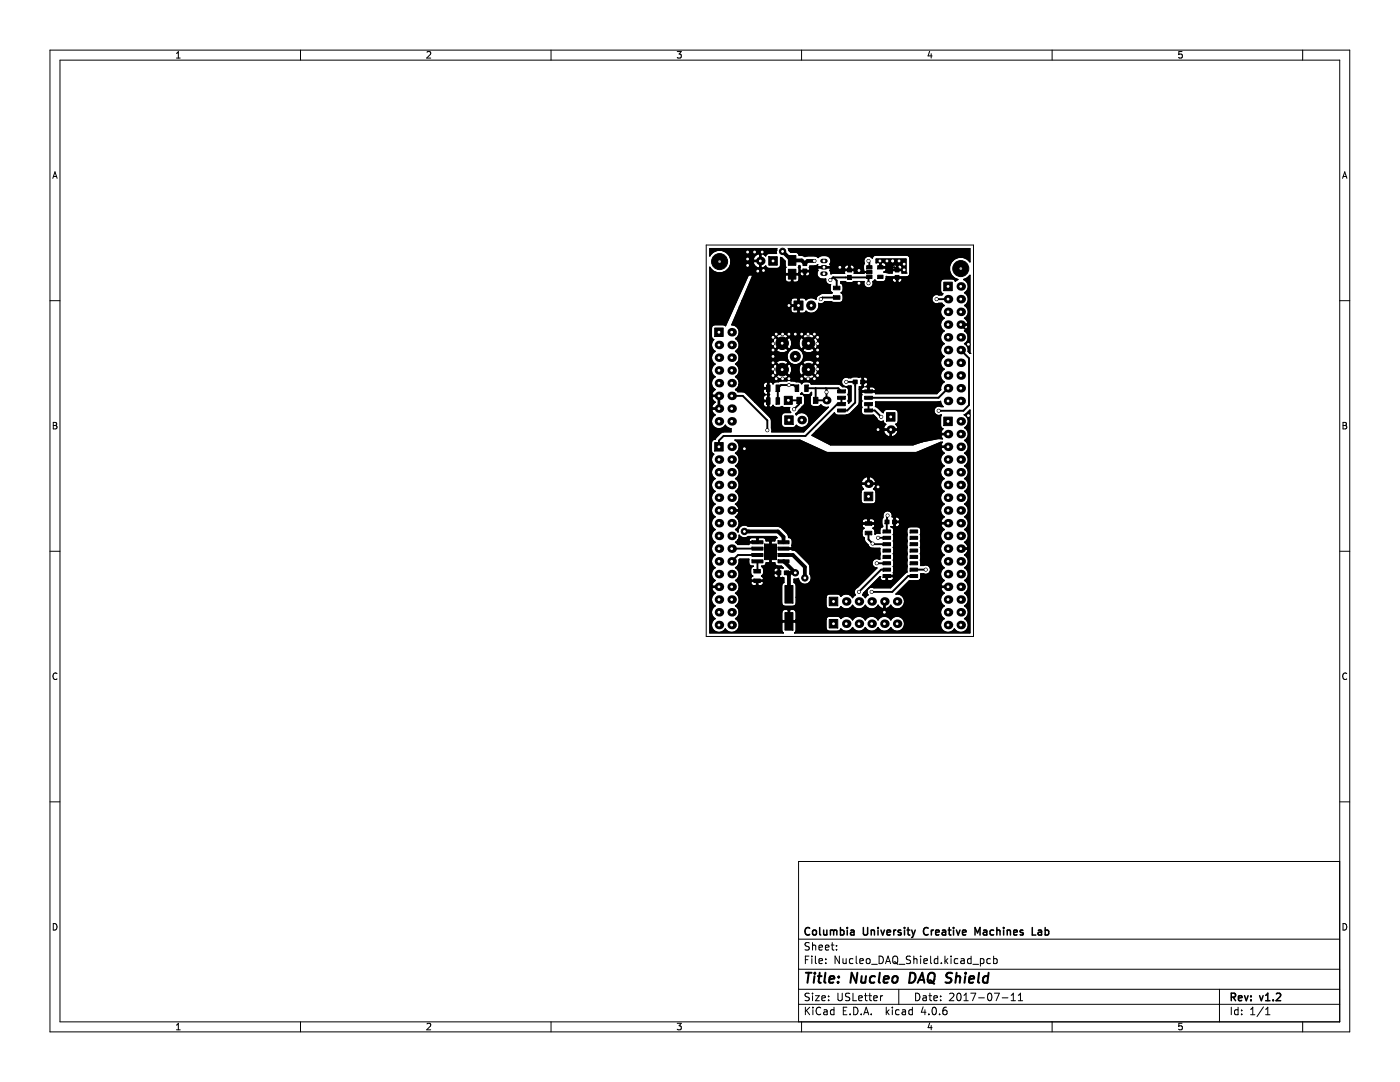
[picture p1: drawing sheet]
<svg xmlns="http://www.w3.org/2000/svg" width="279mm" height="216mm" viewBox="0 0 279 216" stroke-linecap="round" stroke-linejoin="round" font-family="sans-serif">
<g fill="none" stroke="#000" stroke-width=".2">
<path d="M10 10h259.4v195.9h-259.4zM12 12h255.4v191.9h-255.4zM35.2 11.6h.8M35.2 10.7l.4-.4v1.3M60 10v2M85.2 10.4l.5-.1 .3 .4-.8 .9h.8M110 10v2M135.2 10.3h.8l-.5 .5 .4 .1v.6l-.2 .1-.5-.1M160 10v2M185.5 10.2l-.3 1h.8M185.8 10.7v.9M210 10v2"/>
<path d="M235.9 10.3h-.6l-.1 .6 .2-.1h.4l.2 .2-.1 .5-.2 .1-.5-.1M260 10v2M10.5 35.6l.5-1.3 .4 1.3M10.7 35.2h.6M267.9 35.6l.5-1.3 .4 1.3M268.1 35.2h.6M140.9 48.9h53.4v78.1h-53.4zM10 60h2M267.4 60h2M10.6 84.3h.5l.2 .2-.2 .4 .2 .1 .1 .3-.3 .3h-.5zM10.6 84.9h.5M268 84.3h.5l.2 .2-.2 .4 .2 .1 .1 .3-.3 .3h-.5z"/>
<path d="M268 84.9h.5M10 110h2M267.4 110h2M11.4 134.4a.62 .62 0 0 0-.9 .4 .62 .62 0 0 0 .6 .8l.3-.1M268.8 134.4a.62 .62 0 0 0-.9 .4 .62 .62 0 0 0 .6 .8l.3-.1M10 160h2M267.4 171.9h-108v32M267.4 160h2M10.6 184.3a.66 .66 0 0 1 .8 .6 .66 .66 0 0 1-.8 .7zM159.4 197.4h108M159.4 193.4h108M159.4 187.4h108"/>
<path d="M160.7 191.5h.5M161.4 190.8h-.7v1.5M161.5 198.3l-.6-.1-.2 .1v.5l.7 .2 .1 .4-.3 .3-.5-.1M161.5 188.2l-.6-.1-.2 .1v.5l.7 .2 .1 .4-.3 .3-.5-.1M162 190.8v.1M162 191.3v1M162.2 188.1v1.5M162.2 198.2v.1M162.2 198.7v1M162.2 188.7l.2-.1 .3 .1 .1 .9M162.7 198.7h.8l-.8 1h.8M162.7 190.8v1.3l.2 .2"/>
<path d="M163.4 191.8l.8-.2-.1-.2-.4-.1-.3 .2 .1 .7h.6M163.4 189.1l.8-.2-.1-.2-.4-.1-.3 .2 .1 .7h.6M164 199.2l.7-.2v-.2l-.5-.1-.2 .2 .1 .7h.6M164.7 189.1l.7-.2v-.2l-.5-.1-.2 .2 .1 .7h.6M164.8 192.1v.2M164.8 191.4v.1M165.4 198.8v.1M165.4 199.5v.2M165.9 188.6h.5M166.1 188.1v1.3l.3 .2M166.9 189.4v.2M166.9 188.7v.1"/>
<path d="M167.2 198.2v1.2l.3 .3h.3l.3-.3v-1.2M167.5 190.8v1.5l-.8-1.5v1.5M168.2 191.3l.1 .9 .4 .1 .2-.2M168.9 191.3v1M169.6 198.3l-.6-.1-.3 .3 .2 .3 .6 .3v.4l-.2 .2-.6-.1M170.2 198.2v1.5h.7M170.2 191.4l-.4-.1-.3 .3 .2 .6h.5M170.9 190.8v1.3l.2 .2M171.4 199.2l.7-.2-.1-.2-.4-.1-.2 .2v.7h.6M171.6 191.8l.7-.2-.1-.2-.4-.1-.2 .2 .1 .7h.5M172.5 198.7h.6M172.7 198.2v1.3l.4 .2"/>
<path d="M172.9 191.4l.3-.1 .4 .1 .1 .6-.2 .2-.3 .1-.3-.2zM173.4 198.7h.5M173.6 198.2v1.3l.3 .2M173.9 192.4h1.2M174.4 199.2l.7-.2-.1-.2-.4-.1-.2 .2v.7h.6M175.4 190.8a.76 .76 0 0 1 .9 .7 .76 .76 0 0 1-.9 .8zM175.7 198.7v1M176.2 198.7l-.5 .3M176.7 192.3l.5-1.5 .5 1.5M176.9 191.9h.7M178.2 191a.5 .5 0 0 1 .6-.2 .5 .5 0 0 1 .4 .5v.5a.5 .5 0 0 1-.5 .5 .5 .5 0 0 1-.5-.5zM178.4 191.9l.8 .5"/>
<path d="M179.4 197.4v3M179.4 192.4h1.2M181.7 190.9l-.5-.1-.3 .1v.5l.7 .2 .1 .4-.3 .3-.5-.1M182.4 191.4l.2-.1 .3 .1 .1 .9M182.4 190.8v1.5M182.7 198.2a.76 .76 0 0 1 .9 .7 .76 .76 0 0 1-.9 .8zM183.7 190.8v.1M183.7 191.3v1M184.2 198.8h.6l.1 .9M184.4 191.8l.7-.2-.1-.2-.4-.1-.2 .2v.7h.6M184.9 199l-.5 .1-.2 .2 .2 .4 .5-.1M185.4 198.7h.5"/>
<path d="M185.6 198.2v1.3l.3 .2M185.7 190.8v1.3l.2 .2M186.4 199.2l.7-.2-.1-.2-.4-.1-.2 .2v.7h.6M187.2 191.4l-.5-.1-.3 .3 .2 .6h.6M187.2 190.8v1.5M187.7 199.5v.2M187.7 198.8v.1M187.9 192.1v.2M188.6 190.8v1.5M188.7 191.7l.5 .6M189.2 191.3l-.6 .6M189.5 198.3l.6-.1 .3 .4-1 1.1h1"/>
<path d="M189.8 190.8v.1M189.8 191.3v1M191.1 198.3l.2-.1a.8 .8 0 0 1 .5 .7 .8 .8 0 0 1-.5 .8l-.2-.2-.2-.4zM191.2 191.4l-.5-.1-.3 .3 .2 .6h.6M191.8 191.4h.6v.9M192.4 199.7h.8M192.4 198.6l.4-.4v1.5M192.4 191.6l-.5 .1-.2 .2 .2 .4 .5-.1M193.7 198.2h1l-.6 1.5M193.8 191.4l-.4-.1-.3 .3 .1 .6h.6M193.8 190.8v1.5M194.2 192.4h1.1"/>
<path d="M195.3 199.1h1.1M195.7 191.4l.4-.1 .3 .3-.2 .6h-.5M195.7 191.3v1.5M197.2 198.3l.2-.1a.8 .8 0 0 1 .6 .7 .8 .8 0 0 1-.6 .8l-.2-.2-.1-.4zM197.7 191.4l-.5-.1-.3 .3 .2 .6h.6M198.3 191.4l.4-.1 .3 .3-.1 .6h-.6M198.3 190.8v1.5M198.4 198.2h1l-.6 1.5M200 199.1h1.2M201.8 199.7h.9M201.8 198.6l.4-.4v1.5M203.2 199.7h.9"/>
<path d="M203.2 198.6l.5-.4v1.5M243.4 197.4v6.5M268 184.3a.66 .66 0 0 1 .8 .6 .66 .66 0 0 1-.8 .7zM35.2 204.6l.4-.4v1.3M35.2 205.5h.8M60 203.9v2M85.2 204.3l.5-.1 .3 .4-.8 .9h.8M110 203.9v2M135.2 204.2h.8l-.5 .5 .4 .1v.6l-.2 .1-.5-.1M159.4 200.4h108M160 203.9v2M160.7 201v1.5"/>
<path d="M160.9 201.6l.7 .9M161.6 201l-.9 .8M162.2 201v.1M162.2 201.5v1M163.8 201.1a.71 .71 0 0 0-1 .5 .71 .71 0 0 0 .7 .9l.3-.2M164.4 201.6h.6l.1 .9M165.1 201.8l-.5 .1-.2 .2 .2 .4 .5-.1M166.4 201.6l-.4-.1-.3 .3 .2 .6h.5M166.4 201v1.5M168.3 201.7h.5M169 201h-.7v1.5h.7M169.7 202.3v.2"/>
<path d="M170.4 201a.76 .76 0 0 1 .8 .7 .76 .76 0 0 1-.8 .8zM171.9 202.3v.2M172.4 202.5l.5-1.5 .5 1.5M172.5 202.1h.7M173.9 202.3v.2M176.9 201v1.5M177 201.9l.4 .6M177.4 201.5l-.5 .6M178.1 201v.1M178.1 201.5v1M179.4 201.6l-.4-.1-.3 .3 .2 .6h.5M180.1 201.6h.6v.9"/>
<path d="M180.7 201.8l-.5 .1-.2 .2 .2 .4 .5-.1M182.1 201.6l-.4-.1-.3 .3 .1 .6h.6M182.1 201v1.5M184.2 200.9l-.3 1.1h.9M184.6 201.5v1M185.4 202.3v.2M185.5 204.1l-.3 1h.8M185.8 204.6v.9M186.2 201.1l.2-.1a.8 .8 0 0 1 .5 .7 .8 .8 0 0 1-.5 .8l-.2-.2-.2-.4zM187.5 202.3v.2M188.9 201l-.5 .1a1.01 1.01 0 0 0 0 1.4l.5-.2 .1-.5-.3-.2h-.3l-.2 .2M210 203.9v2"/>
<path d="M235.9 204.2h-.6l-.1 .6 .2-.1h.4l.2 .2-.1 .5-.2 .1-.5-.1M245.7 201v1.5M247.1 201.6l-.4-.1-.3 .3 .1 .6h.6M247.1 201v1.5M247.8 202.3v.2M247.8 201.6v.1M249.6 202.5h.8M249.6 201.4l.4-.4v1.5M252.2 200.9l-1.3 1.9M252.6 201.4l.4-.4v1.5M252.6 202.5h.8M260 203.9v2"/>
</g>
<g fill="none" stroke="#000" stroke-width=".3">
<path d="M161.6 185.2a.71 .71 0 0 0-1 .5 .71 .71 0 0 0 .7 .9l.3-.2M162.2 185.7l.2-.1 .5 .1v.6l-.1 .2-.4 .1-.2-.2zM163.6 185.1v1.3l.2 .2M164.4 185.6v.9l.4 .1 .2-.2M165 185.6v1M165.7 185.7l.5-.1 .2 .2M165.7 185.6v1M166.4 185.8l.2-.2 .3 .1 .1 .9M166.4 185.8v.8M167.7 185.7l.5-.1 .2 .3-.1 .6h-.6M167.7 185.1v1.5M169.1 185.1v.1"/>
<path d="M169.1 185.6v1M169.8 185.7h.6v.9M170.4 185.9l-.5 .1-.2 .2 .2 .4 .5-.1M172.3 185.1v1.2l.3 .3h.3l.3-.3v-1.2M173.9 185.7l.2-.1 .3 .1 .1 .9M173.9 185.6v1M175.2 185.1v.1M175.2 185.6v1M175.8 185.6l.4 1 .3-1M177 186.1l.7-.2v-.2l-.5-.1-.2 .2 .1 .7h.6M178.4 185.6v1M178.8 185.6l-.4 .3"/>
<path d="M179.8 185.7l-.4-.1-.2 .2 .1 .2 .5 .2v.3h-.6M180.5 185.1v.1M180.5 185.6v1M181 185.6h.6M181.2 185.1v1.3l.4 .2M181.9 185.6l.4 1M182.3 186.6l-.4 .5M182.7 185.6l-.4 1M185.2 185.2a.71 .71 0 0 0-1 .5 .71 .71 0 0 0 .7 .9l.3-.2M185.9 185.6v1M186.3 185.6l-.4 .3M186.7 186.1l.7-.2v-.2l-.5-.1-.2 .2 .1 .7h.6"/>
<path d="M188.1 185.7h.6v.9M188.7 185.9l-.5 .1-.2 .2 .2 .4 .5-.1M189.2 185.6h.6M189.4 185.1v1.3l.4 .2M190.3 185.1v.1M190.3 185.6v1M190.9 185.6l.3 1 .4-1M192.1 186.1l.7-.2-.1-.2-.4-.1-.2 .2 .1 .7h.5M194.6 186.6v-1.5l.5 1.1 .5-1.1v1.5M196.3 185.7h.6v.9M196.9 185.9l-.5 .1-.2 .2 .2 .4 .5-.1M198.3 185.7l-.4-.1-.3 .3 .1 .6h.6"/>
<path d="M198.9 185.7l.3-.1 .3 .1 .1 .9M198.9 185.1v1.5M200.3 185.1v.1M200.3 185.6v1M201 185.7l.2-.1 .4 .1 .1 .9M201 185.6v1M202.3 186.1l.7-.2-.1-.2-.4-.1-.2 .2 .1 .7h.5M204.2 185.7l-.4-.1-.2 .2 .1 .2 .5 .2v.3h-.6M206 185.1v1.5h.7M207.2 185.7h.6l.1 .9M207.9 185.9l-.5 .1-.2 .2 .2 .4 .5-.1M208.6 185.7l.4-.1 .3 .3-.1 .6h-.6"/>
<path d="M208.6 185.1v1.5M245.7 199l.7-.1 .2-.2-.1-.4-.2-.1h-.6v1.5M246.1 199l.5 .7M247.2 199.2l.7-.2-.1-.2-.4-.1-.2 .2v.7h.6M248.4 198.7l.3 1 .4-1M249.7 199.5v.2M249.7 198.8v.1M251.4 198.7l.3 1 .4-1M252.6 199.7h.8M252.6 198.6l.4-.4v1.5M254.1 199.5v.2M254.7 198.3l.6-.1 .3 .4-.9 1.1h.9"/>
</g>
<g fill="none" stroke="#000" stroke-width=".4">
<path d="M160.8 194.1h1.2M161.4 194.1l-.3 2M162.6 194.8l-.2 1.3M162.6 194.1v.2M163.2 194.8h.8M163.6 194.1l-.2 1.7v.2l.4 .1M164.7 194.1l-.2 1.7 .3 .3M165.5 195.4l1-.2-.1-.3h-.7l-.2 .9 .2 .3 .6-.1M167.3 195.9l-.1 .2M167.4 194.9v.2M171.1 194.1l-.2 2-.9-2-.3 2M172 194.8l-.1 1.2a.57 .57 0 0 0 .8-.1"/>
<path d="M172.8 194.8l-.1 1.3M174.6 194.9a.66 .66 0 0 0-1 .3v.5l.1 .3h.8M175.6 194.1l-.2 1.7 .2 .3M176.4 195.4l.9-.2v-.3l-.6-.1-.3 .3v.9h.8M178.2 195a.52 .52 0 0 1 .6-.2 .52 .52 0 0 1 .4 .4l-.1 .5a.55 .55 0 0 1-.5 .4 .55 .55 0 0 1-.5-.4zM181.7 194.1a.96 .96 0 0 1 1 .6 .96 .96 0 0 1-.3 1.1l-.5 .3h-.5zM183.1 196.1l1-2 .4 2M183.4 195.5h1M185.4 194.4a.69 .69 0 0 1 1.1 0 1.47 1.47 0 0 1-.6 1.7l-.6-.1a1.5 1.5 0 0 1 .1-1.6zM185.5 195.6l.4 .1 .6 .6M190.1 194.2a.85 .85 0 0 0-1.1 .1 .45 .45 0 0 0 .2 .8l.5 .1a.51 .51 0 0 1 .1 .6 .51 .51 0 0 1-.4 .3l-.7-.1M190.8 195a.49 .49 0 0 1 .9 .1l-.2 1"/>
<path d="M190.9 194.1l-.2 2M192.6 194.8l-.1 1.3M192.7 194.1v.2M193.4 195.4l1-.2-.1-.3h-.7l-.2 .9 .2 .3 .6-.1M195.4 194.1l-.2 1.7 .2 .3M197.2 194.9a.66 .66 0 0 0-1 .3l-.1 .5 .2 .3h.8M197.3 194.1l-.2 2"/>
</g>
<path d="M156.2 50.2l1.8 1.8h2l.6 .6 .5-.5h1.4M158.1 52l-.1 .1M148.6 106h6.7l1.1 1.1v1.1M156.4 112l2.3 2.3h-1.8l.6 .4v3.9M156.4 110.7h1.8l2.4 2.4v2.2" fill="none" stroke="#000" stroke-width=".76"/>
<g fill="#000" stroke="#000" stroke-width=".2">
<path d="M141.7 49.6h13.3l-.1 .3 .1 .7h-1.8l-.4 .5-.7-.5-.2 .1v2.7l.2 .1 .7-.4 .2 .3 .4 .2 2-.1 .2-.1 .2-.5v-1.5h.2l.7 .7v.8l.1 .4-.1 .3v.8l.2 .2h2.4l.3-.2a.56 .56 0 0 0 .2 .6 .56 .56 0 0 0 .7 0v-.8h.3v.8l.1 .1a.56 .56 0 0 0 .6-.2 .56 .56 0 0 0 0-.7h-1.7l-.3 .2v-.8l-.2-.3 .2-.3 .2 .3-.1 .5 .2 .2h1.7l.1-.2-.1-.5h7l.2 .4h.7v-.7h.2v.7h.8a.52 .52 0 0 0 0-.7 .52 .52 0 0 0-.8 0l-.4-.2a.64 .64 0 0 0-.7 .5h-7l.1-.2h.9l.7-.3-.1 .2 .1 .2h2.5l.1-.2-.2-.3 .2-.2a1.22 1.22 0 0 0-.4-1.3 1.22 1.22 0 0 0-1.3-.2l-.8 .4a2.92 2.92 0 0 0-2.5-.3l-.1 .1-.3-.2-.9-.1a.64 .64 0 0 0-.7-.6h-1l-.3-.3-.2-.4h36.3v2.7a2.26 2.26 0 0 0-3.7 0 2.26 2.26 0 0 0 1.3 3.5l-.5 .3-.2-.3-.4-.1h-1.7a.65 .65 0 0 0-.7 .6v1.9l.5 .4-.2 .3h-.6a.94 .94 0 0 0-1.4 .8 .94 .94 0 0 0 1.4 .8h.6l.5 .5-.4 .2a1.46 1.46 0 0 0 .4 2.3 1.44 1.44 0 0 0 0 2.5 1.44 1.44 0 0 0 0 2.6 1.44 1.44 0 0 0 0 2.5 1.44 1.44 0 0 0 0 2.6 1.44 1.44 0 0 0 0 2.5 1.36 1.36 0 0 0-.8 1.6l-.7 .7h-12.3l-.1-.3h-2.5l-.2 .2 .1 2.9-.1 .9a.65 .65 0 0 0 .7 .7l1.7-.1 .8 .9a.92 .92 0 0 0 1.2 .3l.2 .5 .3 .2-.5 .7 .2 .2h2.6l.1-.2-.4-.7 .3-.2 .2-.5-.1-1.9-.1-.2-.5-.2h-1.7a.65 .65 0 0 0-.6 .6l-1.1-1-.5-.2v-.9h12.6l.4-.1 .1 .5 .4 .5h-.4a.96 .96 0 0 0-1.4 .9 .96 .96 0 0 0 1.5 .8l-.2 .4v1.7l.2 .5 .3 .1-.4 .8 .1 .2h1.4v.2h-1.4l-.1 .3 .3 .6-.8-.1-3.2 .6-1.9 .7h-16.5l-3.7-1.9 .8-.8h13.5l.6 .8 .5 .3 .2-.2v-1.1h.3v1.1l.2 .2 .6-.3 .5-.8-.1-.2h-2.6l-.2 .2h-13.5l3.7-3.7 .2 .3 .5 .2h1.5l1-.4 1.7-1.9 .1-2.9h.4l.2 .3h1.1v-.7h.3v.7h1.1l.1-.2a.62 .62 0 0 0-.5-.6l-1 .1-.4-.1 .1-.1a.48 .48 0 0 0 .1-.8h-.7v.8l.1 .1-.5 .5h-.4v-.6l.4 .1 .1-.1v-1.8h.3v.8h.7l.2-.2a.56 .56 0 0 0-.2-.6 .56 .56 0 0 0-.7 0l-.4-.1h-.6a1.79 1.79 0 0 0-1.5 .2h-.5a.94 .94 0 0 0-1.4 .8 .94 .94 0 0 0 1.4 .8l.5 .1v2.9l-.5 .5-.1-.5 .1-2.2a.65 .65 0 0 0-.6-.6h-.6l-.5-.5-.3-.1h-5.4l-.4-.4a1.33 1.33 0 0 0-1.5 .4l-.4-.4-2-.3-1.7 .1-.5 .2a.9 .9 0 0 0-1.1 .4l-.1-.1a.45 .45 0 0 0-.7-.2v2.3l.1 .1-.1 .2v2.2a.47 .47 0 0 0 .4 .2 .47 .47 0 0 0 .4-.4l.1 .2a1.49 1.49 0 0 0 1.6 0l.5 .2h1.1a.85 .85 0 0 0 .2 1h-1.2l-.4 .2-.2 .5v1.7a.65 .65 0 0 0 .6 .6h1.7l.6-.4a1.49 1.49 0 0 0 2.2 0 1.49 1.49 0 0 0-.1-2.1 1.49 1.49 0 0 0-2.1 0l-.1-.3 1.7-1.8a2.33 2.33 0 0 0-.1-1.9l-.6-.2 .2-.2 .3 .3a1.33 1.33 0 0 0 1.6-.3l.1-.1-.1 .5a2.28 2.28 0 0 0-.2 1.9l.4 .4a1.93 1.93 0 0 0 1.6-.2l.1-.1 .1 .1a1.37 1.37 0 0 0 1.4 .3l-4.9 5h-6.4l-.1-2.6-3.2-3.3h1.6l.1 .7a.45 .45 0 0 0 .8 .1v-1h-.7l-.2 .2h-1.6l-2.1-2.1h-1.3l-.5-.4h5.5l.1 .7 .4 .2-.4 .3-.1 .7 .2 .2h.7v-1l-.1-.2 .1-.1v-1h-.7l-.2 .2-5.5-.1 .3-.2 .4-.8h4.8v.5l.2 .1h.7v-1l-.2-.1a.63 .63 0 0 0-.7 .5h-4.8l-.1-.8-.6-.7 .1-.1h8l.2 .3a1.52 1.52 0 0 0 2.2-.3h2.9l.1 .3a1.52 1.52 0 0 0 2.2-.3l-1.2-1.2-1.1 1.2h-2.9l-1.2-1.2-1.2 1.2h-8a1.38 1.38 0 0 0 .5-1.7h6.8v.8l.3 .6 .3 .1 1.1-1.2h.4l1.1 1.2 .3-.1 .3-.7v-.7h1.5v.8l.2 .6 .3 .1 1.2-1.2h.3l1.2 1.2 .3-.1a1.52 1.52 0 0 0-.3-2.2l-1.2 1.1h-.3l-1.2-1.1-.3 .1-.2 .7h-1.5l-.3-.7-.3-.1-1.1 1.1h-.4l-1.1-1.1-.3 .1-.3 .7h-6.8l-.3-.5-.3-.3 .3-.2h7.8l1.2 1.2 1.2-1.2-.2-.3a1.52 1.52 0 0 0-2.2 .3h-7.8l.3-.5 .1-.5h9.6a1.64 1.64 0 0 0 2.6 1h.5l1.1 1.2 1.2-1.2-.1-.3a1.52 1.52 0 0 0-2.2 .3h-.5l.4-.4a1.63 1.63 0 0 0-.4-2.2h.5l.1 .3a1.52 1.52 0 0 0 2.2-.3l-1.2-1.1-1.1 1.1-.6-.1a1.67 1.67 0 0 0-1.8 0 1.67 1.67 0 0 0-.7 1.7h-9.6l-.1-.6-.6-.7 .3-.3h7.8l.2 .3 .7 .3h.7l.6-.3 .2-.3-1.2-1.1-1.2 1.1h-7.8a1.4 1.4 0 0 0 .3-1.6h6.8v.7l.3 .6 .3 .1 1.1-1.1h.4l1.1 1.1 .3-.1 .3-.7v-.6h1.5v.7l.2 .6 .3 .1 1.2-1.1h.3l1.2 1.1 .3-.1a1.52 1.52 0 0 0-.3-2.2l-1.2 1.2h-.3l-1.2-1.2-.3 .2-.2 .7h-1.5l-.3-.7-.3-.2-1.1 1.2h-.4l-1.1-1.2-.3 .2-.3 .7h-6.8l-.6-.6 .4-.4h7.7l1.2 1.1 1.2-1.1h2.9l1.1 1.1 1.2-1.1-.1-.3a1.52 1.52 0 0 0-2.2 .3h-2.9l-.2-.3a1.52 1.52 0 0 0-2.2 .3h-7.7l.2-.3a1.48 1.48 0 0 0-1.4-2.1l1.6-3.6h10.2v.8l.3 .4 1 .1 .1-.2v-1.2h-1.2l-.2 .1h-10.2l.5-1.3h9.7v.8l.2 .1h1.2v-1.2h.3v2.7l.1 .2h.8l.5-.4 .1 .2a1.55 1.55 0 0 0 1.8-.1 1.55 1.55 0 0 0 .6-1.7 .91 .91 0 0 0 1.2-.3l3 .2a.65 .65 0 0 0 .7-.7l-.1-.9-.3-.4 .2-.1a1.22 1.22 0 0 0-.3-1.8v-.3h.9l.2 .2a1.6 1.6 0 0 0 1.5-.2h2.1l-.1 .1a.95 .95 0 0 0 1 1.2 .95 .95 0 0 0 .8-1.3l.4-.3 .1 .1a2.1 2.1 0 0 0 1.8 .2l.4-.6h1.1a.56 .56 0 0 0 .3 .7 .56 .56 0 0 0 .6-.1v-.7h.3v.7l.1 .2a.56 .56 0 0 0 .6-.3 .56 .56 0 0 0 0-.6l-3 .1v-.4h4a.64 .64 0 0 0 .7-.6v-3l-.4-.6-6.5-.1a.62 .62 0 0 0-.6 .6 .95 .95 0 0 0-1.3-.2 .95 .95 0 0 0-.3 1.3l-.2 .4v1l.6 .3-.5 .2h-1.9v-.4l-.1-.1h-1.7l-.2 .1 .1 .4-2.8 .1-.2-.6 .2-.4-.1-.1h-2.5l-.1 .1 .2 .4-.2 .2a1.22 1.22 0 0 0 .4 1.3 1.22 1.22 0 0 0 1.3 .2 .93 .93 0 0 0 1 1.1l-.1 1.3 .4 .3-.2 .1-2.1 .1-.8 .6-.1 .6-.1-.1a1.49 1.49 0 0 0-1.9 .1l-.5-.4h-.8l-.1 .2-.4-.2h-.8l-.5 .5h-9.7l2.1-4.9h6.5l.1 1 .4 .3h.6l.2-.1v-1.4h.2v1.4l.2 .1 .8-.1 .3-.4v-.8l-.2-.2h-2.4l-.2 .2h-6.5l-.1-.1h-.7l-4.6 10.1-.5-.2h-1.7a.65 .65 0 0 0-.6 .6v1.7l.4 .7a1.46 1.46 0 0 0 .3 2.3 1.44 1.44 0 0 0 0 2.5 1.44 1.44 0 0 0 0 2.6 1.44 1.44 0 0 0 0 2.5l-.5 .5-.2 .4 .2 .3h1.4v2.8h-1.4l-.2 .2 .2 .4 .5 .5-.3 .2a1.49 1.49 0 0 0 .2 2.3 1.49 1.49 0 0 0 2.2-.5l.6 .6 .5 .1v.7h-1.8l-1.4 1.5-.5 .1-.2 .5v1.7l.2 .5 .2 .1a1.45 1.45 0 0 0 .3 2.4 1.44 1.44 0 0 0 0 2.5 1.44 1.44 0 0 0 0 2.5 1.44 1.44 0 0 0 0 2.6 1.44 1.44 0 0 0 0 2.5 1.44 1.44 0 0 0 0 2.6 1.44 1.44 0 0 0 0 2.5 1.44 1.44 0 0 0 0 2.5 1.44 1.44 0 0 0 0 2.6 1.44 1.44 0 0 0 0 2.5l-.5 .5-.2 .4 .2 .3 1.4-.1v.3h-1.4l-.2 .3 .2 .4 .5 .5-.3 .2a1.46 1.46 0 0 0 .3 2.3 1.44 1.44 0 0 0 0 2.5 1.48 1.48 0 0 0-.3 2.4 1.48 1.48 0 0 0 2.4-.3 1.48 1.48 0 0 0 2.3 .3 1.48 1.48 0 0 0-.3-2.4 1.37 1.37 0 0 0 .7-1.3h8.5v1.6l.2 .2h1.1v-2.1h.3v2.1h1.1l.2-.3h5.9v1.7a.65 .65 0 0 0 .7 .7h1.7l.6-.5a1.46 1.46 0 0 0 2.4-.3 1.44 1.44 0 0 0 2.5 0 1.44 1.44 0 0 0 2.5 0 1.44 1.44 0 0 0 2.6 0 1.48 1.48 0 0 0 2.2 .4 1.48 1.48 0 0 0 0-2.3 1.48 1.48 0 0 0-2.2 .4 1.44 1.44 0 0 0-2.6 0 1.44 1.44 0 0 0-2.5 0 1.44 1.44 0 0 0-2.5 0 1.45 1.45 0 0 0-2.4-.3l-.1-.2-.5-.2h-1.7l-.5 .1-.2 .5h-5.9v-1.5l-.5-.5h-.7l-.1 .2-1.1-.2-.5 .5h-8.5l-.1-.5-.6-.7a1.44 1.44 0 0 0 0-2.5 1.42 1.42 0 0 0 .4-2.2h2.6l.3 .6 .7 .1 .2-.2v-.7h.2v.7l.2 .2h.5a.52 .52 0 0 0 .3-.9l-5 .2-.4-.4 .3-.2a1.46 1.46 0 0 0-.3-2.3 1.36 1.36 0 0 0 .7-1.6l.1-.1h1.9l-.1 .7a.7 .7 0 0 0 .9 .7l-.4 .4a1.33 1.33 0 0 0 .3 1.5l-.1 .1a.45 .45 0 0 0-.1 .8h2.2l.2-.4-.4-.5 .3-.3h2.1v.2a.55 .55 0 0 0 .9 .4v-.8h-.7l-.2 .2h-2.1l.1-.8h2l.2 .4h.7v-.8l-.2-.1a.64 .64 0 0 0-.7 .5h-2v-.4l-.4-.4h.3a.65 .65 0 0 0 .6-.7h.6l.1-.2v-4l-.1-.2h-.6a.62 .62 0 0 0-.5-.6h-.9l-.2 .1v1l-1.7-.1-.2 .3h-2.1l-.5-.4 .4-.4h2.2l.2 .3h1.4v-.7l-.1-.1h-1l-.5 .5h-2.2l.2-.3 .1-.7a1.26 1.26 0 0 0 1.8 .3h5.6l.2 .2-.3 .1-.2 .5h-.5l-.2 .2v4l.2 .2h.5l.1 .2 .3 .4 .9 .1 .4 .3h-.6l-.1 .1v1.8l.1 .1h.7v.9l-.2 .2-.2 .4v3.5a.65 .65 0 0 0 .7 .7h1.6l.4-.2 .2-.5v-1.1h5.9v1.7a.65 .65 0 0 0 .7 .6h1.7l.6-.4a1.46 1.46 0 0 0 2.4-.3 1.44 1.44 0 0 0 2.5 0 1.44 1.44 0 0 0 2.5 0l.5 .5 .4 .2 .3-.2v-1.4h.2v1.4l.3 .2 .4-.2 .5-.5 .2 .3a1.49 1.49 0 0 0 2.5-.6 1.49 1.49 0 0 0-1.7-2l2.7-2.6 1.9-.1 .3-.3v-1h.6a.94 .94 0 0 0 1.4-.8 .94 .94 0 0 0-1.4-.9h-.6l.1-3.2-.1-.4 .1-.9-.1-.3 .1-1-.1-.3 .1-1a.65 .65 0 0 0-.7-.6h-1.7l-.4 .4v8.7l-.3 .2-3 2.9h-3.3l-.3-.1a.94 .94 0 0 0-1 .4 .94 .94 0 0 0 .1 1.1l-.5 .6-.6-.6 .2-.4 3.3-3.2h.2l-.2 .1 .1 .4 .4 .3h.6l.1-.2v-.6h.3v.6l.2 .2h.6a.49 .49 0 0 0 .3-.8h-1.4v-.3h1.4l.2-.2-.1-2.8 .1-1-.1-.3 .1-.9-.1-.4 .1-.9-.1-.3 .1-1-.1-.3 .1-1-.2-.4-.4-.2 .4 .1 .2-.2v-.7h.2v.7a.52 .52 0 0 0 .8 0 .52 .52 0 0 0 0-.7h-1v-1h.2v.7h.8l.2-.1a.56 .56 0 0 0-.3-.7 .56 .56 0 0 0-.7 .1l-.5-.2a.99 .99 0 0 0-1.1-1.1 .99 .99 0 0 0-.8 1.3 2.09 2.09 0 0 0 0 1.8 .63 .63 0 0 0-.6 .6v.8a.85 .85 0 0 0-1 .1v-.8l-.4-.4 .1-.1a.45 .45 0 0 0 .2-.7h-2.3l-.2 .3 .5 .5-.3 .1a1.22 1.22 0 0 0 .3 1.8 1.36 1.36 0 0 0 .8 1.4 .92 .92 0 0 0 1 .7h1.3v2.2h-.2a.94 .94 0 0 0-1.3 .6 .94 .94 0 0 0 .9 1.1l-4.1 4a.93 .93 0 0 0-.2 1.4l-.5 .6a1.45 1.45 0 0 0-2.4-.3l-.1-.3-.5-.2h-1.7l-.5 .2-.2 .5h-5.9v-2.4l-.2-.4-.2-.2v-.6l.9-.2v.2a1.29 1.29 0 0 0 1.8 .9 1.29 1.29 0 0 0 .4-2v-1.7l-2.7-2.8-1-.4h-1.7v-.3h1.7l.2-.1v-1.3l-.2-.4-.5-.2-.3-.9-1.1-1.1-.7-.3h-6a1.28 1.28 0 0 0-1.4-.1 1.28 1.28 0 0 0-.6 1.3l-.5-.5a1.38 1.38 0 0 0 .7-1.7h24.5l.2 .3h1v-.7h.3v.7h1a.49 .49 0 0 0 .1-.5 .49 .49 0 0 0-.5-.3h-.5l-.1 .1-.9-.1-.6 .5h-24.5l-.4-.7-.3-.2 .5-.5 .2-.4-.2-.2h-1.4v-.3h1.4l.2-.2-.2-.4-.5-.5 .3-.2a1.46 1.46 0 0 0-.1-2.2h24.8v1.7a.65 .65 0 0 0 .7 .7h1.7l.6-.4v-2l-.2-.4-.3-.2 .5-.7-.2-.3h-2.6l-.1 .3 .4 .7-.3 .1-.2 .5h-24.8l-.2-.2 .3-.2a1.45 1.45 0 0 0 .3-1.6h24.5l.1 .2h1.2v-1.2h.3v1.2h1.1l.2-.2-.6-.9-.5-.2-.2 .1-.5-.1-.6 .2-.5 .9h-24.5l-.6-.7a1.44 1.44 0 0 0 0-2.5 1.44 1.44 0 0 0 0-2.6 1.45 1.45 0 0 0 .7-1.3 1.45 1.45 0 0 0-.8-1.3h12.9l5.5 2.5h17.8l4.8-2 .4-.1-.3 .6 .1 .2h1.4v.3h-1.4l-.1 .2 .1 .4 .6 .5-.4 .2a1.46 1.46 0 0 0 .4 2.4 1.44 1.44 0 0 0 0 2.5 1.44 1.44 0 0 0 0 2.5 1.44 1.44 0 0 0 0 2.6 1.44 1.44 0 0 0 0 2.5l-.6 .5-.1 .4 .1 .3 1.4-.1v.3h-1.4l-.1 .3 .1 .4 .6 .5-.4 .2a1.46 1.46 0 0 0 .4 2.3 1.44 1.44 0 0 0 0 2.5 1.44 1.44 0 0 0 0 2.6 1.44 1.44 0 0 0 0 2.5l-.6 .5-.1 .4 .1 .3 1.4-.1v.3h-1.4l-.1 .3 .1 .4 .6 .5-.4 .2a1.46 1.46 0 0 0 .4 2.3 1.44 1.44 0 0 0 0 2.5 1.48 1.48 0 0 0-.4 2.4 1.48 1.48 0 0 0 2.4-.3 1.48 1.48 0 0 0 2.3 .3 1.48 1.48 0 0 0-.3-2.4 1.44 1.44 0 0 0 0-2.5 1.44 1.44 0 0 0 0-2.5 1.44 1.44 0 0 0 0-2.6 1.44 1.44 0 0 0 0-2.5 1.44 1.44 0 0 0 0-2.6l.5-.5 .2-.4-.1-.2h-1.5v-.3h1.5l.1-.2-.2-.4-.5-.5 .3-.2a1.46 1.46 0 0 0-.3-2.3 1.44 1.44 0 0 0 0-2.6 1.44 1.44 0 0 0 0-2.5 1.44 1.44 0 0 0 0-2.6 1.44 1.44 0 0 0 0-2.5 1.44 1.44 0 0 0 0-2.5 1.44 1.44 0 0 0 0-2.6 1.44 1.44 0 0 0 0-2.5 1.44 1.44 0 0 0 0-2.6 1.45 1.45 0 0 0 .8-1.3 1.45 1.45 0 0 0-.9-1.2l.4-.3 .8-.7v44.5h-35l.3-.4v-1.6l-.2-.2h-2.5l-.2 .2v1.6l.3 .4h-14.6v-46.9h.3l.2 .4 .6 .5-.6 .5-.2 .4 .2 .2h1.2v-2.3h-1.2l-.2 .3h-.3v-26.1a2.24 2.24 0 0 0 2.4 1.1 2.24 2.24 0 0 0 1.7-2h4.5l.2 .6 .9 .5 .2-.1v-1.2h-1.2l-.1 .2h-4.5v-.7h4.5l.1 .2h1.2v-1.2l-.2-.1-.4 .2-.5 .4-.2 .5h-4.5a2.25 2.25 0 0 0-1.8-1.8 2.25 2.25 0 0 0-2.3 1.2z" fill-rule="evenodd"/>
<path d="M153.4 51.2h1.7v1.7h-1.7z" fill-rule="evenodd"/>
<path d="M157.3 51h1.5v1.9h-1.5z" fill-rule="evenodd"/>
<path d="M157.3 53.7h1.5v2h-1.5z" fill-rule="evenodd"/>
<path d="M160.3 52.2h.7v.8h-.7z" fill-rule="evenodd"/>
<path d="M160.3 53.7h.7v.8h-.7z" fill-rule="evenodd"/>
<path d="M166.3 57.1h1.3v.7h-1.3z" fill-rule="evenodd"/>
<path d="M166.3 59h1.3v.7h-1.3z" fill-rule="evenodd"/>
<path d="M169.1 55h.8v.8h-.8z" fill-rule="evenodd"/>
<path d="M169.1 53.5h.8v.8h-.8z" fill-rule="evenodd"/>
<path d="M173 53h1v.7h-1z" fill-rule="evenodd"/>
<path d="M173 54h1v.6h-1z" fill-rule="evenodd"/>
<path d="M173 54.9h1v.7h-1z" fill-rule="evenodd"/>
<path d="M175.2 54.9h1v.7h-1z" fill-rule="evenodd"/>
<path d="M175.2 53h1v.7h-1z" fill-rule="evenodd"/>
<path d="M178.7 53.5h.7v.8h-.7z" fill-rule="evenodd"/>
<path d="M178.7 55h.7v.8h-.7z" fill-rule="evenodd"/>
<path d="M174.9 51.7h5.9v2.8h-.8l.1-.4-.2-.1h-1.7l-.2 .1 .1 .4-1.7-.2a.5 .5 0 0 0 .3-.8h-1.1l-.1-.2h2.5l.2 .4h.7v-.7h.3v.7h.7a.52 .52 0 0 0 0-.7 .52 .52 0 0 0-.7 0h-.3a.51 .51 0 0 0-.5-.1 .51 .51 0 0 0-.4 .4h-2.5l.1-.8h.2v.7h.9l.2-.1a.62 .62 0 0 0-.4-.7 .62 .62 0 0 0-.7 .1l-.4-.1-.5 .1z" fill-rule="evenodd"/>
<path d="M188.4 56.3h1.7v1.7h-1.7z" fill-rule="evenodd"/>
<path d="M142.6 65.4h1.7v1.7h-1.7z" fill-rule="evenodd"/>
<path d="M153 76.8h.7v1.3h-.7z" fill-rule="evenodd"/>
<path d="M154.9 76.8h.7v1.3h-.7z" fill-rule="evenodd"/>
<path d="M158.5 60.1h1.8v1.8h-1.8z" fill-rule="evenodd"/>
<path d="M158.7 76.8h.7v1.3h-.7z" fill-rule="evenodd"/>
<path d="M160.6 76.8h.7v1.3h-.7z" fill-rule="evenodd"/>
<path d="M167.2 77.8h1.5v.6h-1.5z" fill-rule="evenodd"/>
<path d="M167.2 79.1h1.5v.6h-1.5z" fill-rule="evenodd"/>
<path d="M170.3 75.8h.8v.8h-.8z" fill-rule="evenodd"/>
<path d="M171.8 75.8h.8v.8h-.8z" fill-rule="evenodd"/>
<path d="M172.6 79.1h1.5v.6h-1.5z" fill-rule="evenodd"/>
<path d="M172.6 77.8h1.5v.6h-1.5z" fill-rule="evenodd"/>
<path d="M192.3 55.8l.7-.3 .6-.6v15.6l-.4-.4a1.36 1.36 0 0 0-.7-1.5 1.44 1.44 0 0 0 0-2.6l.5-.5 .2-.4-.1-.2h-1.5v-.3h1.5l.1-.2-.2-.4-.5-.5a1.44 1.44 0 0 0 0-2.5 1.44 1.44 0 0 0 0-2.6 1.46 1.46 0 0 0 .8-1.4 1.46 1.46 0 0 0-1-1.2z" fill-rule="evenodd"/>
<path d="M142.6 88.3h1.7v1.7h-1.7z" fill-rule="evenodd"/>
<path d="M153 79.4h.7v1.3h-.7z" fill-rule="evenodd"/>
<path d="M154.9 79.4h.7v1.3h-.7z" fill-rule="evenodd"/>
<path d="M156.5 79.1h1.6v1.6h-1.6z" fill-rule="evenodd"/>
<path d="M156.6 83h1.7v1.7h-1.7z" fill-rule="evenodd"/>
<path d="M159 79.3h.9v1.2h-.9z" fill-rule="evenodd"/>
<path d="M162.3 79.3h.9v1.2h-.9z" fill-rule="evenodd"/>
<path d="M167.2 80.3h1.5v.6h-1.5z" fill-rule="evenodd"/>
<path d="M167.2 81.6h1.5v.6h-1.5z" fill-rule="evenodd"/>
<path d="M172.6 81.6h1.5v.6h-1.5z" fill-rule="evenodd"/>
<path d="M172.6 80.3h1.5v.6h-1.5z" fill-rule="evenodd"/>
<path d="M172.5 98.2h1.7v1.7h-1.7z" fill-rule="evenodd"/>
<path d="M176.9 82.3h1.7v1.7h-1.7z" fill-rule="evenodd"/>
<path d="M188.4 83.2h1.7v1.7h-1.7z" fill-rule="evenodd"/>
<path d="M150.1 107.9h2.2v.6h-2.2z" fill-rule="evenodd"/>
<path d="M150.1 109.2h2.2v.6h-2.2z" fill-rule="evenodd"/>
<path d="M150.1 110.4h2.2v.6h-2.2z" fill-rule="evenodd"/>
<path d="M150.1 111.7h2.2v.6h-2.2z" fill-rule="evenodd"/>
<path d="M150.5 113.6h1.3v.7h-1.3z" fill-rule="evenodd"/>
<path d="M150.5 115.5h1.3v.7h-1.3z" fill-rule="evenodd"/>
<path d="M152.6 108.6h2.4v3.1h-2.4z" fill-rule="evenodd"/>
<path d="M155.3 107.9h2.2v.6h-2.2z" fill-rule="evenodd"/>
<path d="M155.3 109.2h2.2v.6h-2.2z" fill-rule="evenodd"/>
<path d="M155.3 110.4h2.2v.6h-2.2z" fill-rule="evenodd"/>
<path d="M155.3 111.7h2.2v.6h-2.2z" fill-rule="evenodd"/>
<path d="M155 113.9h.8v.8h-.8z" fill-rule="evenodd"/>
<path d="M156.5 113.9h.8v.8h-.8z" fill-rule="evenodd"/>
<path d="M172.7 106h1.3v.7h-1.3z" fill-rule="evenodd"/>
<path d="M172.7 104.1h1.3v.7h-1.3z" fill-rule="evenodd"/>
<path d="M176.2 105.7h1.5v.6h-1.5z" fill-rule="evenodd"/>
<path d="M176.2 107h1.5v.6h-1.5z" fill-rule="evenodd"/>
<path d="M176.2 108.3h1.5v.6h-1.5z" fill-rule="evenodd"/>
<path d="M176.2 109.6h1.5v.6h-1.5z" fill-rule="evenodd"/>
<path d="M176.2 110.8h1.5v.6h-1.5z" fill-rule="evenodd"/>
<path d="M176.2 112.1h1.5v.6h-1.5z" fill-rule="evenodd"/>
<path d="M176.2 113.4h1.5v.6h-1.5z" fill-rule="evenodd"/>
<path d="M176.2 114.6h1.5v.6h-1.5z" fill-rule="evenodd"/>
<path d="M176.6 103.8h.8v.7h-.8z" fill-rule="evenodd"/>
<path d="M178.1 103.8h.8v.7h-.8z" fill-rule="evenodd"/>
<path d="M181.6 114.6h1.5v.6h-1.5z" fill-rule="evenodd"/>
<path d="M181.6 113.4h1.5v.6h-1.5z" fill-rule="evenodd"/>
<path d="M181.6 112.1h1.5v.6h-1.5z" fill-rule="evenodd"/>
<path d="M181.6 110.8h1.5v.6h-1.5z" fill-rule="evenodd"/>
<path d="M181.6 109.6h1.5v.6h-1.5z" fill-rule="evenodd"/>
<path d="M181.6 108.3h1.5v.6h-1.5z" fill-rule="evenodd"/>
<path d="M181.6 107h1.5v.6h-1.5z" fill-rule="evenodd"/>
<path d="M181.6 105.7h1.5v.6h-1.5z" fill-rule="evenodd"/>
<path d="M156.7 116.8h1.6v3.5h-1.6z" fill-rule="evenodd"/>
<path d="M156.7 122.2h1.6v3.5h-1.6z" fill-rule="evenodd"/>
<path d="M165.5 119.2h1.7v1.7h-1.7z" fill-rule="evenodd"/>
<path d="M165.5 123.6h1.7v1.7h-1.7z" fill-rule="evenodd"/>
<circle cx="143.6" cy="52.2" r="1.6"/>
<circle cx="149.2" cy="50.3" r=".3"/>
<circle cx="149.2" cy="51.7" r=".3"/>
<circle cx="149.2" cy="53" r=".3"/>
<circle cx="150.6" cy="50.3" r=".3"/>
<circle cx="151.2" cy="54.1" r=".3"/>
<circle cx="152.1" cy="50.3" r=".3"/>
<circle cx="152.4" cy="54" r=".3"/>
<circle cx="156.2" cy="50.2" r=".64"/>
<circle cx="162.5" cy="52.1" r=".3"/>
<circle cx="163.8" cy="59.7" r=".3"/>
<circle cx="165.7" cy="55.9" r=".3"/>
<circle cx="167.6" cy="53.3" r=".3"/>
<circle cx="171.4" cy="54" r=".3"/>
<circle cx="171.4" cy="56.5" r=".3"/>
<circle cx="173.3" cy="52.1" r=".3"/>
<circle cx="173.3" cy="56.5" r=".3"/>
<circle cx="175.6" cy="52.1" r=".3"/>
<circle cx="177" cy="52.1" r=".3"/>
<circle cx="178.2" cy="52.1" r=".3"/>
<circle cx="179.4" cy="52.1" r=".3"/>
<circle cx="180.4" cy="53.8" r=".3"/>
<circle cx="180.4" cy="52.7" r=".3"/>
<circle cx="186.9" cy="59.7" r=".3"/>
<circle cx="191.7" cy="53.6" r="1.6"/>
<circle cx="154.3" cy="67.3" r=".3"/>
<circle cx="154.3" cy="68.6" r=".3"/>
<circle cx="154.3" cy="73.7" r=".3"/>
<circle cx="154.3" cy="72.4" r=".3"/>
<circle cx="154.3" cy="69.9" r=".3"/>
<circle cx="154.3" cy="74.9" r=".3"/>
<circle cx="154.3" cy="71.1" r=".3"/>
<circle cx="154.9" cy="75.6" r=".3"/>
<circle cx="154.9" cy="66.7" r=".3"/>
<circle cx="156.1" cy="68.5" r="1.25"/>
<circle cx="156.1" cy="73.7" r="1.25"/>
<circle cx="156.2" cy="75.6" r=".3"/>
<circle cx="156.2" cy="66.7" r=".3"/>
<circle cx="157.5" cy="76.8" r=".3"/>
<circle cx="157.5" cy="75.6" r=".3"/>
<circle cx="157.5" cy="66.7" r=".3"/>
<circle cx="157.5" cy="61" r=".3"/>
<circle cx="158.7" cy="71.1" r="1"/>
<circle cx="158.7" cy="66.7" r=".3"/>
<circle cx="160" cy="75.6" r=".3"/>
<circle cx="160" cy="66.7" r=".3"/>
<circle cx="161.3" cy="75.6" r=".3"/>
<circle cx="161.3" cy="66.7" r=".3"/>
<circle cx="161.3" cy="68.5" r="1.25"/>
<circle cx="161.3" cy="73.7" r="1.25"/>
<circle cx="161.9" cy="61" r=".9"/>
<circle cx="162.5" cy="75.6" r=".3"/>
<circle cx="162.5" cy="66.7" r=".3"/>
<circle cx="163.2" cy="71.1" r=".3"/>
<circle cx="163.2" cy="73.7" r=".3"/>
<circle cx="163.2" cy="72.4" r=".3"/>
<circle cx="163.2" cy="74.9" r=".3"/>
<circle cx="163.2" cy="68.6" r=".3"/>
<circle cx="163.2" cy="67.3" r=".3"/>
<circle cx="163.2" cy="69.9" r=".3"/>
<circle cx="164.9" cy="78.2" r=".3"/>
<circle cx="168.9" cy="76.2" r=".3"/>
<circle cx="193.3" cy="68.7" r=".3"/>
<circle cx="148.6" cy="89.5" r=".3"/>
<circle cx="153.1" cy="85.9" r=".3"/>
<circle cx="158.5" cy="81.7" r=".3"/>
<circle cx="175.2" cy="85.7" r=".3"/>
<circle cx="175.2" cy="97.2" r=".3"/>
<circle cx="175.9" cy="83.2" r=".3"/>
<circle cx="187.3" cy="82" r=".3"/>
<circle cx="193.3" cy="82.9" r=".3"/>
<circle cx="148.6" cy="106" r=".64"/>
<circle cx="158.7" cy="114.3" r=".64"/>
<circle cx="160.6" cy="115.3" r=".64"/>
<circle cx="171.4" cy="118.1" r=".3"/>
<circle cx="174" cy="118.1" r=".3"/>
<circle cx="174.2" cy="108.5" r=".3"/>
<circle cx="175" cy="112.4" r=".3"/>
<circle cx="175.2" cy="107.3" r=".3"/>
<circle cx="177.1" cy="102.9" r=".3"/>
<circle cx="184.8" cy="113.7" r=".3"/>
<circle cx="176.5" cy="122.2" r=".3"/>
</g>
<g fill="none" stroke="#000" stroke-width=".38">
<path d="M164.4 54.6h.3M166.3 55.4l.7 .6v1.5M167 59.4h-2.9l-.3 .3M171.4 54l.3 .3h1.8M173.3 52.1l.2 .1v1.1M173.4 55.4h-7.2l-.5 .5M173.5 55.2l-.2 .2v1.1M180.4 53.8v-1.1l-.6-.6h-4.2l.1 1.2h2.8l.5 .6M186.9 59.7h2.3M146 79h2.2l4.9 4.9v2M154.3 73.7v1.2l.6 .7M154.3 67.3v1.3"/>
<path d="M154.3 69.9v2.5M154.9 66.7h1.3M156.2 75.6h3.8M157.3 79.9h2.2v.7l-1 1.1M157.5 66.7h1.2M159 77.5l-.6-.7h-2.5l-.7 .7v2.5M160 66.7h1.3M161 77.5h6.3l.6 .6M161.3 75.6h1.2M162.5 66.7l.7 .6M162.8 77.5v2.4h2.1v-2.3l-.1-.1M163.2 68.6v1.3"/>
<path d="M163.2 71.1v1.3M163.2 73.7v1.2M167.9 79.4v1.2h-.8l-6.4 6.4h-16.3l-.9 .9v1.3M168.9 76.2h1.8v4.1l-1.6 1.6h-1.2M189.2 77.5l-1.9 1.9h-14M191.7 64.8l1.6 1.5v2.4M191.7 69.9l1.7 1.6v9.3l-1.1 1.2h-5M173.3 80.6v1.3h1.3l1.3 1.3M146.3 109.2l-.3 .3h5.2M151.2 112l-.1 2M151.2 110.7h-3.9l-1.3 1.3M171.4 118.1h.1"/>
<path d="M173.3 106.4v1.2l1 1h2.7M175 112.4h2M175.2 107.3h1.8M177 113.7h-1.2l-4.4 4.4M177.1 102.9l-.1 .1v1.2v1.8M182.4 113.7h2.4M182.4 114.9h-1.2l-3.1 3.2h-4.1"/>
</g>
<g fill="none" stroke="#000" stroke-width=".25">
<path d="M145.8 51.7h4.5M145.8 52.4h4.5M148.1 59.9h9.7M149.4 54.9l-4.6 10.1M149.5 54.9h.6l.1 .1M149.5 54.9h-.1M150.2 55l-4.2 9.8M150.2 55h6.5M150.2 55h.1M150.4 52.2h1.2v1.2a1.08 1.08 0 0 1-1.3-1zM150.5 51.2l.9-.6 .2 .1v1.2h-1.2l-.1-.2zM151.9 51.9h.1"/>
<path d="M151.9 52.2h.1M154.9 49.9h.1M154.9 49.9l.1 .7h-1.8l-.4 .5-.7-.5-.2 .1v2.7l.2 .1 .7-.4 .4 .4 1.9 .1a.65 .65 0 0 0 .7-.7v-1.5h.2l.7 .7v.8l.1 .4-.1 .3v.8l.2 .2h2.4l.2-.2v-.8l-.2-.3 .2-.3 .2 .3M154.9 49.9l.1-.3h-13.3v1.5a2.27 2.27 0 0 1 3.4-.6 2.27 2.27 0 0 1 0 3.4 2.27 2.27 0 0 1-3.4-.6v73h14.6M158 54.8v1.4l-.2 .1h-.6l-.4-.3-.1-1M158 54.6h.1M158.2 54.6h.1M158.2 54.8v1.4l.2 .1 .8-.1 .3-.4v-.8l-.2-.2h-2.4l-.2 .2M159.2 59.6v1.2h-1.2l-.2-.1v-.8M159.2 59.6h.3M159.2 59.6l-.1-.2h-.8l-.5 .5M159.5 54.4h.1"/>
<path d="M159.7 53.3l-.1 .5 .2 .2h1.7l.1-.2-.1-.5M159.7 53.3h.1M160.5 54.2v.8a.56 .56 0 0 1-.7 0 .56 .56 0 0 1-.2-.6M160.8 54.2v.8a.52 .52 0 0 0 .7-.1 .52 .52 0 0 0 0-.7h-1.7l-.2 .2M161.5 53.3l.1-.2h.9l.7-.3-.1 .2 .1 .2h2.5l.1-.2-.2-.3a1.07 1.07 0 0 0 .1-1.1 1.07 1.07 0 0 0-.9-.6 1.38 1.38 0 0 0-1.5 .4 2.96 2.96 0 0 0-2.5-.3l-1.3-.2a.64 .64 0 0 0-.7-.6h-1l-.3-.3-.2-.4h36.3v2.7a2.26 2.26 0 0 0-3.7 0 2.26 2.26 0 0 0 1.3 3.5M161.5 53.3h.1M161.5 53.3h7M163.5 58.8a.89 .89 0 0 0-.6 1 1.46 1.46 0 0 0-2 0l-.5-.4h-.8l-.1 .2M163.5 58.8h.1M164.3 53.5h.1M164.6 53.5h.1M164.8 55.7a.93 .93 0 0 0 1 1.1l-.1 .1a1.33 1.33 0 0 0 .4 1.5"/>
<path d="M164.8 55.7h.1M165.8 54.6l2.8-.1-.1-.4 .2-.1h1.7l.1 .1v.4h1.9l.5-.2-.6-.3v-1l.2-.4a.95 .95 0 0 1 .3-1.3 .95 .95 0 0 1 1.3 .2 .62 .62 0 0 1 .6-.6h6.2a.63 .63 0 0 1 .7 .7v3a.64 .64 0 0 1-.7 .6h-4a.78 .78 0 0 1-.7 1h-1.3l-.3-.3-.4 .3a.94 .94 0 0 1-.9 1.3 .94 .94 0 0 1-.8-1.3h-2.2a1.6 1.6 0 0 1-1.6 0h-.9v.3l.3 .2a1.29 1.29 0 0 1-.2 1.7M165.8 54.6h.1M165.8 54.6l-.2-.6 .2-.4-.1-.1h-2.5l-.1 .1 .2 .4a1.07 1.07 0 0 0-.2 1.1 1.07 1.07 0 0 0 1 .6h.7M166.1 58.4h.1M166.1 58.4l-.2 .1h-1.8l-.6 .3M167.9 58.4h.1M167.9 58.4l.2 .2a1.29 1.29 0 0 1-.2 1.7l-1.6 .1-.4-.2h-1.3a.92 .92 0 0 1-1.2 .3 1.53 1.53 0 0 1-.7 1.8 1.53 1.53 0 0 1-1.8-.2l-.5 .4h-.8l-.1-.2v-2.7M169.4 53h.2M169.4 53v.7h-.7l-.2-.4M169.4 54h.1M169.4 53a.51 .51 0 0 0-.6-.1 .51 .51 0 0 0-.3 .4"/>
<path d="M169.6 53a.52 .52 0 0 1 .8 0 .52 .52 0 0 1 0 .7h-.8zM169.6 54h.1M175.5 53.3h2.5M175.5 53.2h.1M175.6 52.5l-.1 1h1.2l.2 .1a.61 .61 0 0 1-.5 .7l1.7 .2-.1-.4 .2-.1h1.7l.2 .1-.1 .4h.8M175.6 52.5l-.2-.1-.5 .1v-.8h5.9v2.8M175.6 52.5h.2M175.8 52.5a.62 .62 0 0 1 .7-.1 .62 .62 0 0 1 .4 .7l-.2 .1h-.9zM175.8 53.5h.1M176.9 55.6h1.1M178.9 53h.3M178.9 53v.7h-.7l-.2-.4"/>
<path d="M178.9 55.5v.7a.56 .56 0 0 1-.6 .1 .56 .56 0 0 1-.3-.7M178.9 53a.51 .51 0 0 0-.5-.1 .51 .51 0 0 0-.4 .4M178.9 54h.1M179.2 55.5v.7a.52 .52 0 0 0 .7 0 .52 .52 0 0 0 0-.7h-1.7l-.2 .1M179.2 54h.1M179.3 52.8a.56 .56 0 0 1 .6 .3 .56 .56 0 0 1 0 .6h-.7v-.7zM180.8 54.5h.1M188.1 58.6l-.1 .3h-.6a.94 .94 0 0 0-1.4 .8 .94 .94 0 0 0 1.4 .8h.6l.5 .5a1.44 1.44 0 0 0 0 2.5 1.44 1.44 0 0 0 0 2.5 1.44 1.44 0 0 0 0 2.6 1.44 1.44 0 0 0 0 2.5 1.44 1.44 0 0 0 0 2.6 1.44 1.44 0 0 0 0 2.5 1.36 1.36 0 0 0-.8 1.6l-.7 .7h-12.3M188.2 58.6h-.1M190.7 56.1l-.2-.3-.4-.1h-1.7a.65 .65 0 0 0-.7 .6v1.9l.5 .4M190.7 56.1h.1M191.1 55.8l-.4 .3"/>
<path d="M191.2 55.8h-.1M192.3 55.8l.7-.3 .6-.6v15.6M192.3 55.8h.1M192.3 55.8a1.46 1.46 0 0 1 1 1.3 1.46 1.46 0 0 1-.8 1.3 1.44 1.44 0 0 1 0 2.6 1.44 1.44 0 0 1 0 2.5l.5 .5 .2 .4-.1 .2h-1.5v.3h1.5l.1 .2-.2 .4-.5 .5a1.44 1.44 0 0 1 0 2.6 1.36 1.36 0 0 1 .7 1.5l.4 .4M141.7 79.4h.3M142.2 79.1h1.2v2.3h-1.2l-.2-.2 .2-.4 .6-.5-.6-.5-.2-.4zM144.8 65l-.5-.2h-1.7a.65 .65 0 0 0-.6 .6v2l.4 .4a1.45 1.45 0 0 0 .3 2.3 1.44 1.44 0 0 0 0 2.5 1.44 1.44 0 0 0 0 2.6 1.44 1.44 0 0 0 0 2.5l-.5 .5-.2 .4 .2 .3h1.4v2.8h-1.4l-.2 .2 .2 .4 .5 .5a1.48 1.48 0 0 0-.3 2.3 1.48 1.48 0 0 0 2.4-.3l.6 .6 .5 .1v.7h-1.5M144.8 65h.1M146 64.8h.1M146.1 64.8a1.47 1.47 0 0 1 1.4 1.1 1.47 1.47 0 0 1-.7 1.7 1.44 1.44 0 0 1 0 2.5 1.44 1.44 0 0 1 0 2.5 1.44 1.44 0 0 1 0 2.6 1.44 1.44 0 0 1 0 2.5l.5 .5h.9l.6 .2 4.9 4.9M146.8 77.8h5.5M146.9 75.1h8"/>
<path d="M147.1 72.4h7.8M147.1 69.8h7.8M147.2 67.2h7.7M147.4 68.2h6.8M147.4 73.4h6.8M147.5 76.7h4.8M147.5 71.4h9.6M147.6 61.2h10.2M152.3 77.8l.2-.2h.7v1l-.1 .1 .1 .2v1h-.7l-.2-.2 .1-.7 .4-.3-.4-.2zM152.6 76.3l.4-.1 .2 .1v1h-.7l-.2-.1v-.5zM153.5 77.3h.1M153.5 77.6h.1"/>
<path d="M153.5 79.9h.1M154.2 73.4l.3-.7 .3-.1 1.1 1.1M154.2 73.4v.8l.3 .6 .3 .1 1.1-1.2M154.2 68.2l.3-.7 .3-.2 1.1 1.2M154.2 68.2v.7l.3 .6 .3 .1 1.1-1.1M154.3 76.6l-.1-.1a.45 .45 0 0 0-.7-.2v2.3l.1 .1-.1 .2v2.2a.47 .47 0 0 0 .4 .2 .47 .47 0 0 0 .4-.4M154.3 76.6h.1M154.9 75.1l.2 .3a1.52 1.52 0 0 0 2.2-.3M154.9 75.1l1.2-1.2 1.2 1.2M154.9 67.2l1.2 1.1 1.2-1.1M154.9 67.2a1.4 1.4 0 0 1 2.4 0M155.1 72.1l.6-.2h.7l.7 .2 .2 .3-1.2 1.2-1.2-1.2z"/>
<path d="M155.9 76l-.5 .2a.9 .9 0 0 0-1.1 .4M155.9 76l1.7-.1 2 .3 .4 .4M155.9 76h.1M155.9 73.7h.4M155.9 68.5h.4M156.1 68.7l1.2 1.1a1.4 1.4 0 0 1-2.4 0zM157.3 75.1h2.9M157.3 67.2h2.9M157.4 72.6a1.4 1.4 0 0 1 0 2.3l-1.1-1.2zM157.4 67.3a1.4 1.4 0 0 1 0 2.3l-1.1-1.1zM158 73.4h1.5M158 68.2h1.5"/>
<path d="M158 61.1h1.2v1.2l-.1 .2h-.8l-.4-.3-.1-1zM159.5 73.4l.2-.7 .3-.1 1.2 1.1M159.5 68.2v.7l.2 .6 .3 .1 1.2-1.1M159.5 73.4v.8l.2 .6 .3 .1 1.2-1.2M159.5 68.2l.2-.7 .3-.2 1.2 1.2M159.5 61.1h.1M159.5 60.8h.1M159.7 72.4h.5M159.7 69.8h.5M160 78.4l-.2 .2a.69 .69 0 0 1 .8 .7l-.1 1.4-.3 .4M160 78.4l.1 .2a1.22 1.22 0 0 0 1.8-.3v.5a2.28 2.28 0 0 0-.2 1.9l.2 .2a1.78 1.78 0 0 0 1.8 0l.1-.1a1.34 1.34 0 0 0 1.5 .4l-4.9 5h-6.4v-2.3l-.3-.6M160 78.4h.1"/>
<path d="M160 76.6l.1-.2a1.29 1.29 0 0 1 1.8 .2h5.4l.3 .1 .5 .5 1.7-.2M160 76.6h.1M160.2 75.1l1.1-1.2 1.2 1.2a1.4 1.4 0 0 1-2.3 0zM160.2 69.8l1.1-1.1 1.2 1.1a1.4 1.4 0 0 1-2.3 0zM160.3 66.9l.6-.3h.8l.7 .3 .1 .3-1.2 1.1-1.1-1.1zM160.3 72.1l.6-.2h.8l.7 .2 .1 .3-1.2 1.2-1.1-1.2zM161.2 73.7h.3M161.2 68.5h.3M162.7 72.6a1.4 1.4 0 0 1 0 2.3l-1.2-1.2zM162.7 67.3a1.4 1.4 0 0 1 0 2.3l-1.2-1.1zM169.8 77h.1M171.4 75.3l-.1-.1a1.79 1.79 0 0 0-1.5 .2h-.5a.97 .97 0 0 0-1.4 .6 .97 .97 0 0 0 1.1 1.2l.3 .6-.1 .9 .1 1.8 .5-.5v-3"/>
<path d="M171.4 75.3l.5-.1 .1 .1M171.4 75.3h.1M171.5 77.7h.4M172 76.3h.1M172 76.1h.1M172 75.3v1.8l-.1 .1-.4-.1v3.2l-.2 .6M172 75.3h.3M172.5 75.2a.56 .56 0 0 1 .6 .2 .56 .56 0 0 1-.1 .7h-.7v-.8zM173.2 77.3v.7h-1.1l-.2-.3M173.2 78.2v.1M173.2 77.3h.3M173.2 77.3l-.4-.1a.51 .51 0 0 0 .2-.9h-.7v.8l.1 .1-.5 .5"/>
<path d="M173.5 77.3l.1-.1h.6a.49 .49 0 0 1 .4 .8h-1.1zM173.5 78.2v.1M174.7 78.5l-.1-.3h-2.5l-.2 .2 .1 2.9-.1 .9a.65 .65 0 0 0 .7 .7l1.7-.1 .7 .7a.91 .91 0 0 0 1.3 .5M174.7 78.5h.1M191.6 64.9h.1M191.9 64.9h.1M193.6 70.5h.1M143.4 81.7h.1M143.6 81.7h.1M144.4 86.2a2.65 2.65 0 0 0-1.7 1.4l-.1 .1a.65 .65 0 0 0-.6 .6v1.9l.4 .4a1.45 1.45 0 0 0 .3 2.4 1.44 1.44 0 0 0 0 2.5 1.44 1.44 0 0 0 0 2.5 1.44 1.44 0 0 0 0 2.6 1.44 1.44 0 0 0 0 2.5 1.44 1.44 0 0 0 0 2.6 1.44 1.44 0 0 0 0 2.5 1.44 1.44 0 0 0 0 2.5 1.44 1.44 0 0 0 0 2.6 1.44 1.44 0 0 0 0 2.5l-.5 .5-.2 .4 .2 .3h1.4v.2h-1.4l-.2 .3 .2 .4 .5 .5a1.44 1.44 0 0 0 0 2.5 1.44 1.44 0 0 0 0 2.5 1.48 1.48 0 0 0-.3 2.4 1.48 1.48 0 0 0 2.4-.3 1.48 1.48 0 0 0 2.3 .3 1.48 1.48 0 0 0-.3-2.4 1.44 1.44 0 0 0 0-2.5 1.44 1.44 0 0 0 0-2.5 1.44 1.44 0 0 0 0-2.6 1.44 1.44 0 0 0 0-2.5 1.36 1.36 0 0 0 .7-1.6l.1-.1h1.9l-.1 .7a.7 .7 0 0 0 .9 .7 .62 .62 0 0 0-.5 .6v1l.4 .3-.1 .1a.45 .45 0 0 0-.1 .8h2.2a.47 .47 0 0 0 .2-.5 .47 .47 0 0 0-.4-.4M144.4 86.2h.1M147 98.2h24.8"/>
<path d="M147.4 96.2h24.5M150.7 80.3h1.6M152.3 80.3l.2-.2h.7v1a.49 .49 0 0 1-.6 .2 .49 .49 0 0 1-.3-.5zM153.5 80.1h.1M153.7 83.3h.1M154.3 80.9h.1M154.3 80.9l.1 .2a1.49 1.49 0 0 0 1.6 0M156 81.1h.1M156.1 81.1l.4 .2h1.1a.85 .85 0 0 0 .2 1h-1.2a.65 .65 0 0 0-.6 .7v1.7a.65 .65 0 0 0 .6 .6h1.9l.4-.4a1.49 1.49 0 0 0 2.1 0 1.49 1.49 0 0 0 0-2.1 1.49 1.49 0 0 0-2.1 0l-.1-.3 1.3-1.3M160.1 81.2h.1M160.2 81.1l-.1 .1M160.2 81.1h.1"/>
<path d="M162.8 86.1h13.5M171.3 80.9h.1M171.3 80.9l-1.9 1.8-.7 .2h-1.5l-.5-.2-.2-.3-4.5 4.5 3.7 1.9h16.5l1.9-.7M172 96.6h2.6l.2 .3-.5 .7 .5 .4v1.9a.65 .65 0 0 1-.6 .7h-1.7a.65 .65 0 0 1-.7-.7l.1-1.9 .4-.4-.4-.7zM173.2 95.2v1.2h-1.2l-.1-.2M173.2 96.6v.1M173.2 95.2h.3M173.2 95.2l-.2-.1-.6 .2-.5 .9M173.5 95.2l.2-.1a1.08 1.08 0 0 1 .9 1.3h-1.1zM173.5 96.6v.1M176.3 82.3l-1.1-1-.5-.2v-.9h12.6l.4-.1 .1 .5 .4 .5h-.4a.96 .96 0 0 0-1.4 .9 .96 .96 0 0 0 1.5 .8l-.2 .4v1.7l.2 .5 .3 .1-.4 .8 .1 .2h1.4v.3l-1.4-.1-.1 .3 .3 .6-.8-.1-3.2 .6M176.3 82.3h.1"/>
<path d="M176.3 84h.1M176.3 82.3a.65 .65 0 0 1 .6-.6h1.7a.65 .65 0 0 1 .7 .6l-.1 2-.4 .4 .4 .7-.1 .2h-2.6l-.2-.2 .5-.7-.3-.2-.2-.5M177.6 85.9v1.1l-.2 .2-.5-.3-.6-.8M177.9 85.9v1.1l.2 .2a1.08 1.08 0 0 0 1-1.3h-2.6l-.2 .2M184.1 88.1h.1M189.1 86.5h.1M189.1 86.7v.1M189.1 89h.1M189.3 89.3h.1M143.4 116.9v.1M143.6 116.9v.1M146.1 101.7h.1"/>
<path d="M146.1 102h.1M147.2 116.2h2.6M147.2 107.8h2.2M147.5 104h24.5M149.7 107.4l1.2-.1 .1 .1v.7h-1.4l-.2-.3zM151 116v.7l-.2 .2h-.5a.63 .63 0 0 1-.5-.7M151 115.7v.1M151.2 116v.7l.2 .2h.5a.52 .52 0 0 0 .3-.9h-2.2l-.2 .2M151.2 115.7v.1M152 114.9h.1M152.3 114.6l-.3 .3M152.3 114.6h.1"/>
<path d="M152.3 114.6h2.1M152.4 113.8h2M152.9 107.9h.6l.1 .2v4l-.1 .2h-.6M152.9 107.9h.1M152.9 112.3a.71 .71 0 0 1-.9 .7l.2 .2a1.66 1.66 0 0 1 .1 1.4M152.9 112.3h.1M153.6 110.2h.1M153.6 110h.1M153.9 110.2h.1M153.9 110h.1M154.6 114.4h.7v.8a.52 .52 0 0 1-.7-.1 .52 .52 0 0 1 0-.7zM154.6 107.9l.2-.5 .3-.1-.2-.2h-5.6a1.25 1.25 0 0 1-1.8-.3 1.35 1.35 0 0 1-.7 1.4l.5 .4h2.1l.2-.3 1.7 .1v-1l.2-.1h.9a.62 .62 0 0 1 .5 .6"/>
<path d="M154.6 112.3a.65 .65 0 0 0 .7 .7h.6l.4 .3M154.6 107.9h-.5l-.2 .2v4l.2 .2h.5M154.6 107.9h.1M154.6 112.3h.1M154.7 113.4l.4-.1 .2 .1v.8h-.7a.48 .48 0 0 1 .1-.8zM155.6 114.4h.1M155.6 114.2h.1M156.2 113.4l-.5-.1-.1 .1v1.8l.1 .1 .5-.1M156.2 113.4h.1M156.2 115.2h.1M156.2 115.2l.2 .1v.9M156.2 109.6h.1"/>
<path d="M156.3 113.3l-.1 .1M156.3 113.3h.1M156.4 116.2h.1M156.5 109.6h.1M158.5 115.6v.6l.2 .2 .2 .4v3.5a.65 .65 0 0 1-.6 .7h-1.6a.65 .65 0 0 1-.7-.7v-3.5l.2-.4 .2-.2M158.5 115.6h.1M158.5 115.6l.9-.2a1.28 1.28 0 0 0 1.7 1.1 1.28 1.28 0 0 0 .5-2v-1.7l-2.7-2.8-1-.4h-1.7v-.3h1.7l.2-.1v-1.3a.65 .65 0 0 0-.7-.6v-.2a3.2 3.2 0 0 0-1.7-2l-6.4-.1a1.27 1.27 0 0 0-1.4-.1 1.27 1.27 0 0 0-.6 1.3l-.5-.5a1.44 1.44 0 0 0 0-2.6l.5-.5 .2-.4-.2-.2h-1.4v-.3h1.4l.2-.2-.2-.4-.5-.5a1.44 1.44 0 0 0 0-2.6 1.44 1.44 0 0 0 0-2.5 1.44 1.44 0 0 0 0-2.5 1.44 1.44 0 0 0 0-2.6 1.45 1.45 0 0 0 .7-1.3 1.45 1.45 0 0 0-.8-1.3h12.9l5.5 2.5h17.8l4.8-2 .4-.1-.3 .6 .1 .2h1.4v.3h-1.4l-.1 .2 .1 .4 .6 .5a1.44 1.44 0 0 0 0 2.6 1.44 1.44 0 0 0 0 2.5 1.44 1.44 0 0 0 0 2.5 1.44 1.44 0 0 0 0 2.6 1.44 1.44 0 0 0 0 2.5l-.6 .5-.1 .4 .1 .3 1.4-.1v.3h-1.4l-.1 .3 .1 .4 .6 .5a1.44 1.44 0 0 0 0 2.5 1.44 1.44 0 0 0 0 2.5 1.44 1.44 0 0 0 0 2.6 1.44 1.44 0 0 0 0 2.5l-.6 .5-.1 .4 .1 .3h1.4v.2h-1.4l-.1 .3 .1 .4 .6 .5a1.44 1.44 0 0 0 0 2.5 1.44 1.44 0 0 0 0 2.5 1.48 1.48 0 0 0-.4 2.4 1.48 1.48 0 0 0 2.4-.3 1.48 1.48 0 0 0 2.3 .3 1.48 1.48 0 0 0-.3-2.4 1.44 1.44 0 0 0 0-2.5 1.44 1.44 0 0 0 0-2.5 1.44 1.44 0 0 0 0-2.6 1.44 1.44 0 0 0 0-2.5 1.44 1.44 0 0 0 0-2.6l.5-.5 .2-.4-.1-.2h-1.5v-.3h1.5l.1-.2-.2-.4-.5-.5a1.44 1.44 0 0 0 0-2.5 1.44 1.44 0 0 0 0-2.6 1.44 1.44 0 0 0 0-2.5 1.44 1.44 0 0 0 0-2.6 1.44 1.44 0 0 0 0-2.5 1.44 1.44 0 0 0 0-2.5 1.44 1.44 0 0 0 0-2.6 1.44 1.44 0 0 0 0-2.5 1.44 1.44 0 0 0 0-2.6 1.45 1.45 0 0 0 .8-1.3 1.45 1.45 0 0 0-.9-1.2l.4-.3 .8-.7v44.5h-35l.3-.4v-1.6l-.2-.2h-2.5l-.2 .2v1.6l.3 .4M158.9 119.2h5.9M172.4 105.4l-.2 .1a1.22 1.22 0 0 0 .3 1.8 1.36 1.36 0 0 0 .8 1.4l.3 .6 .4 .1h1.6v2.2a.98 .98 0 0 0-1.5 .4 .98 .98 0 0 0 .9 1.3l-3.9 3.9a.92 .92 0 0 0-.4 1.5l-.5 .6a1.45 1.45 0 0 0-2.4-.3l-.1-.3-.5-.2h-1.7a.65 .65 0 0 0-.7 .7M172.5 105.4h-.1M173.2 103.6v.7h-1l-.2-.3M173.2 103.6h.3"/>
<path d="M173.2 103.6l-.2-.1h-.4l-.6 .5M173.6 103.5h.5a.52 .52 0 0 1 .4 .8h-1v-.7zM174.2 109.4h.1M176.2 103.3a2.09 2.09 0 0 0 0 1.8 .63 .63 0 0 0-.6 .6v.8a.85 .85 0 0 0-1 .1v-.8l-.4-.4 .1-.1a.45 .45 0 0 0 .2-.7h-2.3a.47 .47 0 0 0-.1 .5 .47 .47 0 0 0 .4 .3M176.2 103.3a.98 .98 0 0 1 .8-1.4 .98 .98 0 0 1 1 1.2l.4 .2M176.2 103.3h.1M176.6 119.9h.1M176.8 115.1v.6l-.1 .2h-.6a.49 .49 0 0 1-.3-.8l-3.5 3.2-.2 .4 .6 .6 .5-.6a.94 .94 0 0 1 0-1.2 .94 .94 0 0 1 1.2-.2h3.3l3-2.9 .3-.2v-7.4a1.19 1.19 0 0 1 .6-1.7h1.5a.65 .65 0 0 1 .7 .6l-.1 1 .1 .3-.1 1 .1 .3-.1 .9 .1 .4-.1 3.2h.6a.94 .94 0 0 1 1.4 .9 .94 .94 0 0 1-1.4 .8h-.6l.1 .7a.65 .65 0 0 1-.7 .7h-1.6l-2.7 2.6a1.48 1.48 0 0 1 1.6 2.1 1.48 1.48 0 0 1-2.6 .2l-.5 .5-.4 .2-.3-.2v-1.4h-.2v1.4l-.3 .2-.4-.2-.5-.5a1.44 1.44 0 0 1-2.5 0 1.44 1.44 0 0 1-2.5 0 1.45 1.45 0 0 1-2.4 .2l-.4 .5h-1.9a.65 .65 0 0 1-.7-.6v-1.7M176.8 114.8h.1M177.1 114.8h.1M178.4 104.3v.7l-.2 .2-.4-.1a.63 .63 0 0 1 .6 .6l-.1 1 .1 .3-.1 1 .1 .3-.1 .9 .1 .4-.1 .9 .1 .3-.1 1 .1 2.8-.2 .2h-1.4v.3h1.4l.2 .1a.62 .62 0 0 1-.5 .7h-.6l-.2-.2v-.6M178.4 103.3v1h1a.52 .52 0 0 1 0 .7 .52 .52 0 0 1-.8 0v-.7"/>
<path d="M178.4 103.3h.2M178.8 103.1a.56 .56 0 0 1 .6 .3 .56 .56 0 0 1 0 .6h-.8v-.7zM189.1 104.5h.1M189.1 116.9v.1M189.3 117.2h.1M189.3 104.3h.1M191.6 109.6h.1M191.9 109.6h.1M147.5 122.1h8.5M156.3 126.3h.1M157.3 121.8v2.1h-1.1l-.2-.2v-1.6M157.3 124.1h.1"/>
<path d="M157.3 121.8h.3M157.3 121.8l-.1-.2h-.7l-.5 .5M157.6 124.1h.1M157.7 121.6h.7l.4 .3 .1 1.8-.2 .2h-1.1v-2.1zM158.9 123.6h5.9M165 123.1l.5-.1h1.7l.5 .2 .1 .2a1.45 1.45 0 0 1 2.4 .3 1.44 1.44 0 0 1 2.5 0 1.44 1.44 0 0 1 2.5 0 1.44 1.44 0 0 1 2.6 0 1.48 1.48 0 0 1 2.2-.4 1.48 1.48 0 0 1 0 2.3 1.48 1.48 0 0 1-2.2-.4 1.44 1.44 0 0 1-2.6 0 1.44 1.44 0 0 1-2.5 0 1.44 1.44 0 0 1-2.5 0 1.45 1.45 0 0 1-2.4 .3l-.4 .4-1.9 .1a.65 .65 0 0 1-.7-.7v-1.7zM176.4 120.1h.1"/>
<circle cx="158.7" cy="71.1" r="1.67"/>
</g>
<g fill="#cdca00" stroke="#cdca00" stroke-width=".2">
<circle cx="143.6" cy="52.2" r=".17"/>
<circle cx="191.7" cy="53.6" r=".17"/>
</g>
<g fill="#fff" stroke="#fff" stroke-width=".2">
<circle cx="159.4" cy="61" r=".17"/>
<circle cx="161.9" cy="61" r=".17"/>
<circle cx="166.3" cy="120" r=".17"/>
<circle cx="168.9" cy="120" r=".17"/>
<circle cx="171.4" cy="120" r=".17"/>
<circle cx="174" cy="120" r=".17"/>
<circle cx="176.5" cy="120" r=".17"/>
<circle cx="179" cy="120" r=".17"/>
<circle cx="166.3" cy="124.5" r=".17"/>
<circle cx="168.9" cy="124.5" r=".17"/>
<circle cx="171.4" cy="124.5" r=".17"/>
<circle cx="174" cy="124.5" r=".17"/>
<circle cx="176.5" cy="124.5" r=".17"/>
<circle cx="179" cy="124.5" r=".17"/>
<circle cx="154.3" cy="52.1" r=".17"/>
<circle cx="151.7" cy="52.1" r=".17"/>
<circle cx="177.8" cy="83.2" r=".18"/>
<circle cx="177.8" cy="85.7" r=".18"/>
<circle cx="158.7" cy="71.1" r=".17"/>
<circle cx="161.3" cy="68.5" r=".17"/>
<circle cx="156.1" cy="68.5" r=".17"/>
<circle cx="161.3" cy="73.7" r=".17"/>
<circle cx="156.1" cy="73.7" r=".17"/>
<circle cx="157.5" cy="83.8" r=".18"/>
<circle cx="160" cy="83.8" r=".18"/>
<circle cx="189.2" cy="57.2" r=".17"/>
<circle cx="191.7" cy="57.2" r=".17"/>
<circle cx="189.2" cy="59.7" r=".17"/>
<circle cx="191.7" cy="59.7" r=".17"/>
<circle cx="189.2" cy="62.2" r=".17"/>
<circle cx="191.7" cy="62.2" r=".17"/>
<circle cx="189.2" cy="64.8" r=".17"/>
<circle cx="191.7" cy="64.8" r=".17"/>
<circle cx="189.2" cy="67.3" r=".17"/>
<circle cx="191.7" cy="67.3" r=".17"/>
<circle cx="189.2" cy="69.9" r=".17"/>
<circle cx="191.7" cy="69.9" r=".17"/>
<circle cx="189.2" cy="72.4" r=".17"/>
<circle cx="191.7" cy="72.4" r=".17"/>
<circle cx="189.2" cy="74.9" r=".17"/>
<circle cx="191.7" cy="74.9" r=".17"/>
<circle cx="189.2" cy="77.5" r=".17"/>
<circle cx="191.7" cy="77.5" r=".17"/>
<circle cx="189.2" cy="80" r=".17"/>
<circle cx="191.7" cy="80" r=".17"/>
<circle cx="143.5" cy="66.3" r=".17"/>
<circle cx="146" cy="66.3" r=".17"/>
<circle cx="143.5" cy="68.8" r=".17"/>
<circle cx="146" cy="68.8" r=".17"/>
<circle cx="143.5" cy="71.4" r=".17"/>
<circle cx="146" cy="71.4" r=".17"/>
<circle cx="143.5" cy="73.9" r=".17"/>
<circle cx="146" cy="73.9" r=".17"/>
<circle cx="143.5" cy="76.5" r=".17"/>
<circle cx="146" cy="76.5" r=".17"/>
<circle cx="143.5" cy="79" r=".17"/>
<circle cx="146" cy="79" r=".17"/>
<circle cx="143.5" cy="81.5" r=".17"/>
<circle cx="146" cy="81.5" r=".17"/>
<circle cx="143.5" cy="84.1" r=".17"/>
<circle cx="146" cy="84.1" r=".17"/>
<circle cx="143.5" cy="89.2" r=".17"/>
<circle cx="146" cy="89.2" r=".17"/>
<circle cx="143.5" cy="91.7" r=".17"/>
<circle cx="146" cy="91.7" r=".17"/>
<circle cx="143.5" cy="94.2" r=".17"/>
<circle cx="146" cy="94.2" r=".17"/>
<circle cx="143.5" cy="96.8" r=".17"/>
<circle cx="146" cy="96.8" r=".17"/>
<circle cx="143.5" cy="99.3" r=".17"/>
<circle cx="146" cy="99.3" r=".17"/>
<circle cx="143.5" cy="101.9" r=".17"/>
<circle cx="146" cy="101.9" r=".17"/>
<circle cx="143.5" cy="104.4" r=".17"/>
<circle cx="146" cy="104.4" r=".17"/>
<circle cx="143.5" cy="106.9" r=".17"/>
<circle cx="146" cy="106.9" r=".17"/>
<circle cx="143.5" cy="109.5" r=".17"/>
<circle cx="146" cy="109.5" r=".17"/>
<circle cx="143.5" cy="112" r=".17"/>
<circle cx="146" cy="112" r=".17"/>
<circle cx="143.5" cy="114.6" r=".17"/>
<circle cx="146" cy="114.6" r=".17"/>
<circle cx="143.5" cy="117.1" r=".17"/>
<circle cx="146" cy="117.1" r=".17"/>
<circle cx="143.5" cy="119.6" r=".17"/>
<circle cx="146" cy="119.6" r=".17"/>
<circle cx="143.5" cy="122.2" r=".17"/>
<circle cx="146" cy="122.2" r=".17"/>
<circle cx="143.5" cy="124.7" r=".17"/>
<circle cx="146" cy="124.7" r=".17"/>
<circle cx="189.2" cy="84.1" r=".17"/>
<circle cx="191.7" cy="84.1" r=".17"/>
<circle cx="189.2" cy="86.6" r=".17"/>
<circle cx="191.7" cy="86.6" r=".17"/>
<circle cx="189.2" cy="89.2" r=".17"/>
<circle cx="191.7" cy="89.2" r=".17"/>
<circle cx="189.2" cy="91.7" r=".17"/>
<circle cx="191.7" cy="91.7" r=".17"/>
<circle cx="189.2" cy="94.2" r=".17"/>
<circle cx="191.7" cy="94.2" r=".17"/>
<circle cx="189.2" cy="96.8" r=".17"/>
<circle cx="191.7" cy="96.8" r=".17"/>
<circle cx="189.2" cy="99.3" r=".17"/>
<circle cx="191.7" cy="99.3" r=".17"/>
<circle cx="189.2" cy="101.9" r=".17"/>
<circle cx="191.7" cy="101.9" r=".17"/>
<circle cx="189.2" cy="104.4" r=".17"/>
<circle cx="191.7" cy="104.4" r=".17"/>
<circle cx="189.2" cy="106.9" r=".17"/>
<circle cx="191.7" cy="106.9" r=".17"/>
<circle cx="189.2" cy="109.5" r=".17"/>
<circle cx="191.7" cy="109.5" r=".17"/>
<circle cx="189.2" cy="112" r=".17"/>
<circle cx="191.7" cy="112" r=".17"/>
<circle cx="189.2" cy="114.6" r=".17"/>
<circle cx="191.7" cy="114.6" r=".17"/>
<circle cx="189.2" cy="117.1" r=".17"/>
<circle cx="191.7" cy="117.1" r=".17"/>
<circle cx="189.2" cy="119.6" r=".17"/>
<circle cx="191.7" cy="119.6" r=".17"/>
<circle cx="189.2" cy="122.2" r=".17"/>
<circle cx="191.7" cy="122.2" r=".17"/>
<circle cx="189.2" cy="124.7" r=".17"/>
<circle cx="191.7" cy="124.7" r=".17"/>
<circle cx="164.4" cy="53.3" r=".17"/>
<circle cx="164.4" cy="54.6" r=".17"/>
<circle cx="164.4" cy="52.1" r=".17"/>
<circle cx="173.3" cy="99.1" r=".17"/>
<circle cx="173.3" cy="96.5" r=".17"/>
<circle cx="157.3" cy="79.9" r=".17"/>
<circle cx="164.9" cy="79.9" r=".17"/>
<circle cx="162.5" cy="52.1" r=".18"/>
<circle cx="156.2" cy="50.2" r=".17"/>
<circle cx="158.7" cy="114.3" r=".17"/>
<circle cx="152.1" cy="50.3" r=".17"/>
<circle cx="150.6" cy="50.3" r=".17"/>
<circle cx="149.2" cy="50.3" r=".17"/>
<circle cx="149.2" cy="51.7" r=".17"/>
<circle cx="149.2" cy="53" r=".17"/>
<circle cx="151.2" cy="54.1" r=".17"/>
<circle cx="152.4" cy="54" r=".18"/>
<circle cx="193.3" cy="82.9" r=".17"/>
<circle cx="193.3" cy="68.7" r=".17"/>
<circle cx="176.5" cy="122.2" r=".17"/>
<circle cx="148.6" cy="89.5" r=".17"/>
<circle cx="175.2" cy="85.7" r=".18"/>
<circle cx="175.2" cy="97.2" r=".18"/>
<circle cx="161.3" cy="66.7" r=".17"/>
<circle cx="162.5" cy="66.7" r=".18"/>
<circle cx="163.2" cy="67.3" r=".17"/>
<circle cx="163.2" cy="68.6" r=".17"/>
<circle cx="163.2" cy="69.9" r=".17"/>
<circle cx="163.2" cy="71.1" r=".17"/>
<circle cx="163.2" cy="72.4" r=".17"/>
<circle cx="163.2" cy="73.7" r=".17"/>
<circle cx="163.2" cy="74.9" r=".17"/>
<circle cx="162.5" cy="75.6" r=".18"/>
<circle cx="161.3" cy="75.6" r=".17"/>
<circle cx="160" cy="75.6" r=".18"/>
<circle cx="157.5" cy="75.6" r=".18"/>
<circle cx="156.2" cy="75.6" r=".17"/>
<circle cx="154.9" cy="75.6" r=".18"/>
<circle cx="154.3" cy="74.9" r=".17"/>
<circle cx="154.3" cy="73.7" r=".17"/>
<circle cx="154.3" cy="72.4" r=".17"/>
<circle cx="154.3" cy="71.1" r=".17"/>
<circle cx="154.3" cy="69.9" r=".17"/>
<circle cx="154.3" cy="68.6" r=".17"/>
<circle cx="154.3" cy="67.3" r=".17"/>
<circle cx="154.9" cy="66.7" r=".18"/>
<circle cx="156.2" cy="66.7" r=".17"/>
<circle cx="160" cy="66.7" r=".18"/>
<circle cx="158.7" cy="66.7" r=".17"/>
<circle cx="157.5" cy="66.7" r=".18"/>
<circle cx="157.5" cy="61" r=".18"/>
<circle cx="171.4" cy="56.5" r=".17"/>
<circle cx="171.4" cy="54" r=".17"/>
<circle cx="167.6" cy="53.3" r=".18"/>
<circle cx="165.7" cy="55.9" r=".17"/>
<circle cx="173.3" cy="56.5" r=".17"/>
<circle cx="173.3" cy="52.1" r=".17"/>
<circle cx="180.4" cy="53.8" r=".17"/>
<circle cx="180.4" cy="52.7" r=".17"/>
<circle cx="179.4" cy="52.1" r=".17"/>
<circle cx="178.2" cy="52.1" r=".17"/>
<circle cx="177" cy="52.1" r=".17"/>
<circle cx="175.6" cy="52.1" r=".17"/>
<circle cx="177.1" cy="102.9" r=".17"/>
<circle cx="168.9" cy="76.2" r=".17"/>
<circle cx="158.5" cy="81.7" r=".18"/>
<circle cx="164.9" cy="78.2" r=".17"/>
<circle cx="163.8" cy="59.7" r=".17"/>
<circle cx="160.6" cy="115.3" r=".17"/>
<circle cx="148.6" cy="106" r=".17"/>
<circle cx="175.9" cy="83.2" r=".17"/>
<circle cx="157.5" cy="76.8" r=".18"/>
<circle cx="175" cy="112.4" r=".17"/>
<circle cx="153.1" cy="85.9" r=".17"/>
<circle cx="187.3" cy="82" r=".17"/>
<circle cx="184.8" cy="113.7" r=".17"/>
<circle cx="175.2" cy="107.3" r=".18"/>
<circle cx="174.2" cy="108.5" r=".17"/>
<circle cx="186.9" cy="59.7" r=".18"/>
<circle cx="171.4" cy="118.1" r=".17"/>
<circle cx="174" cy="118.1" r=".17"/>
</g>
<g fill="#000">
<circle cx="151.7" cy="52.1" r=".85"/>
<circle cx="189.2" cy="59.7" r=".85"/>
<circle cx="191.7" cy="57.2" r=".85"/>
<circle cx="191.7" cy="59.7" r=".85"/>
<circle cx="143.5" cy="68.8" r=".85"/>
<circle cx="143.5" cy="71.4" r=".85"/>
<circle cx="143.5" cy="79" r=".85"/>
<circle cx="143.5" cy="73.9" r=".85"/>
<circle cx="143.5" cy="76.5" r=".85"/>
<circle cx="146" cy="66.3" r=".85"/>
<circle cx="146" cy="79" r=".85"/>
<circle cx="146" cy="68.8" r=".85"/>
<circle cx="146" cy="73.9" r=".85"/>
<circle cx="146" cy="76.5" r=".85"/>
<circle cx="146" cy="71.4" r=".85"/>
<circle cx="164.9" cy="79.9" r=".8"/>
<circle cx="189.2" cy="74.9" r=".85"/>
<circle cx="189.2" cy="64.8" r=".85"/>
<circle cx="189.2" cy="72.4" r=".85"/>
<circle cx="189.2" cy="62.2" r=".85"/>
<circle cx="189.2" cy="67.3" r=".85"/>
<circle cx="189.2" cy="77.5" r=".85"/>
<circle cx="189.2" cy="69.9" r=".85"/>
<circle cx="191.7" cy="64.8" r=".85"/>
<circle cx="191.7" cy="72.4" r=".85"/>
<circle cx="191.7" cy="69.9" r=".85"/>
<circle cx="191.7" cy="67.3" r=".85"/>
<circle cx="191.7" cy="74.9" r=".85"/>
<circle cx="191.7" cy="62.2" r=".85"/>
<circle cx="191.7" cy="77.5" r=".85"/>
<circle cx="143.5" cy="96.8" r=".85"/>
<circle cx="143.5" cy="81.5" r=".85"/>
<circle cx="143.5" cy="91.7" r=".85"/>
<circle cx="143.5" cy="99.3" r=".85"/>
<circle cx="143.5" cy="84.1" r=".85"/>
<circle cx="143.5" cy="94.2" r=".85"/>
<circle cx="146" cy="81.5" r=".85"/>
<circle cx="146" cy="84.1" r=".85"/>
<circle cx="146" cy="89.2" r=".85"/>
<circle cx="146" cy="94.2" r=".85"/>
<circle cx="146" cy="96.8" r=".85"/>
<circle cx="146" cy="91.7" r=".85"/>
<circle cx="146" cy="99.3" r=".85"/>
<circle cx="160" cy="83.8" r=".85"/>
<circle cx="173.3" cy="96.5" r=".85"/>
<circle cx="177.8" cy="85.7" r=".85"/>
<circle cx="189.2" cy="80" r=".85"/>
<circle cx="189.2" cy="94.2" r=".85"/>
<circle cx="189.2" cy="96.8" r=".85"/>
<circle cx="189.2" cy="86.6" r=".85"/>
<circle cx="189.2" cy="89.2" r=".85"/>
<circle cx="189.2" cy="91.7" r=".85"/>
<circle cx="189.2" cy="99.3" r=".85"/>
<circle cx="191.7" cy="80" r=".85"/>
<circle cx="191.7" cy="86.6" r=".85"/>
<circle cx="191.7" cy="91.7" r=".85"/>
<circle cx="191.7" cy="94.2" r=".85"/>
<circle cx="191.7" cy="96.8" r=".85"/>
<circle cx="191.7" cy="89.2" r=".85"/>
<circle cx="191.7" cy="99.3" r=".85"/>
<circle cx="191.7" cy="84.1" r=".85"/>
<circle cx="143.5" cy="119.6" r=".85"/>
<circle cx="143.5" cy="101.9" r=".85"/>
<circle cx="143.5" cy="106.9" r=".85"/>
<circle cx="143.5" cy="109.5" r=".85"/>
<circle cx="143.5" cy="104.4" r=".85"/>
<circle cx="143.5" cy="117.1" r=".85"/>
<circle cx="143.5" cy="112" r=".85"/>
<circle cx="143.5" cy="114.6" r=".85"/>
<circle cx="146" cy="104.4" r=".85"/>
<circle cx="146" cy="101.9" r=".85"/>
<circle cx="146" cy="112" r=".85"/>
<circle cx="146" cy="114.6" r=".85"/>
<circle cx="146" cy="119.6" r=".85"/>
<circle cx="146" cy="106.9" r=".85"/>
<circle cx="146" cy="109.5" r=".85"/>
<circle cx="146" cy="117.1" r=".85"/>
<circle cx="189.2" cy="101.9" r=".85"/>
<circle cx="189.2" cy="112" r=".85"/>
<circle cx="189.2" cy="117.1" r=".85"/>
<circle cx="189.2" cy="114.6" r=".85"/>
<circle cx="189.2" cy="119.6" r=".85"/>
<circle cx="189.2" cy="104.4" r=".85"/>
<circle cx="189.2" cy="106.9" r=".85"/>
<circle cx="189.2" cy="109.5" r=".85"/>
<circle cx="191.7" cy="106.9" r=".85"/>
<circle cx="191.7" cy="104.4" r=".85"/>
<circle cx="191.7" cy="109.5" r=".85"/>
<circle cx="191.7" cy="101.9" r=".85"/>
<circle cx="191.7" cy="112" r=".85"/>
<circle cx="191.7" cy="117.1" r=".85"/>
<circle cx="191.7" cy="119.6" r=".85"/>
<circle cx="191.7" cy="114.6" r=".85"/>
<circle cx="143.5" cy="124.7" r=".85"/>
<circle cx="143.5" cy="122.2" r=".85"/>
<circle cx="146" cy="122.2" r=".85"/>
<circle cx="146" cy="124.7" r=".85"/>
<circle cx="168.9" cy="124.5" r=".85"/>
<circle cx="168.9" cy="120" r=".85"/>
<circle cx="171.4" cy="124.5" r=".85"/>
<circle cx="171.4" cy="120" r=".85"/>
<circle cx="174" cy="120" r=".85"/>
<circle cx="174" cy="124.5" r=".85"/>
<circle cx="176.5" cy="124.5" r=".85"/>
<circle cx="176.5" cy="120" r=".85"/>
<circle cx="179" cy="124.5" r=".85"/>
<circle cx="179" cy="120" r=".85"/>
<circle cx="189.2" cy="122.2" r=".85"/>
<circle cx="189.2" cy="124.7" r=".85"/>
<circle cx="191.7" cy="122.2" r=".85"/>
<circle cx="191.7" cy="124.7" r=".85"/>
</g>
<path d="M164.1 53.3h.6M164.1 54.6h.6M164.1 52.1h.6" fill="none" stroke="#000" stroke-width=".9"/>
</svg>
